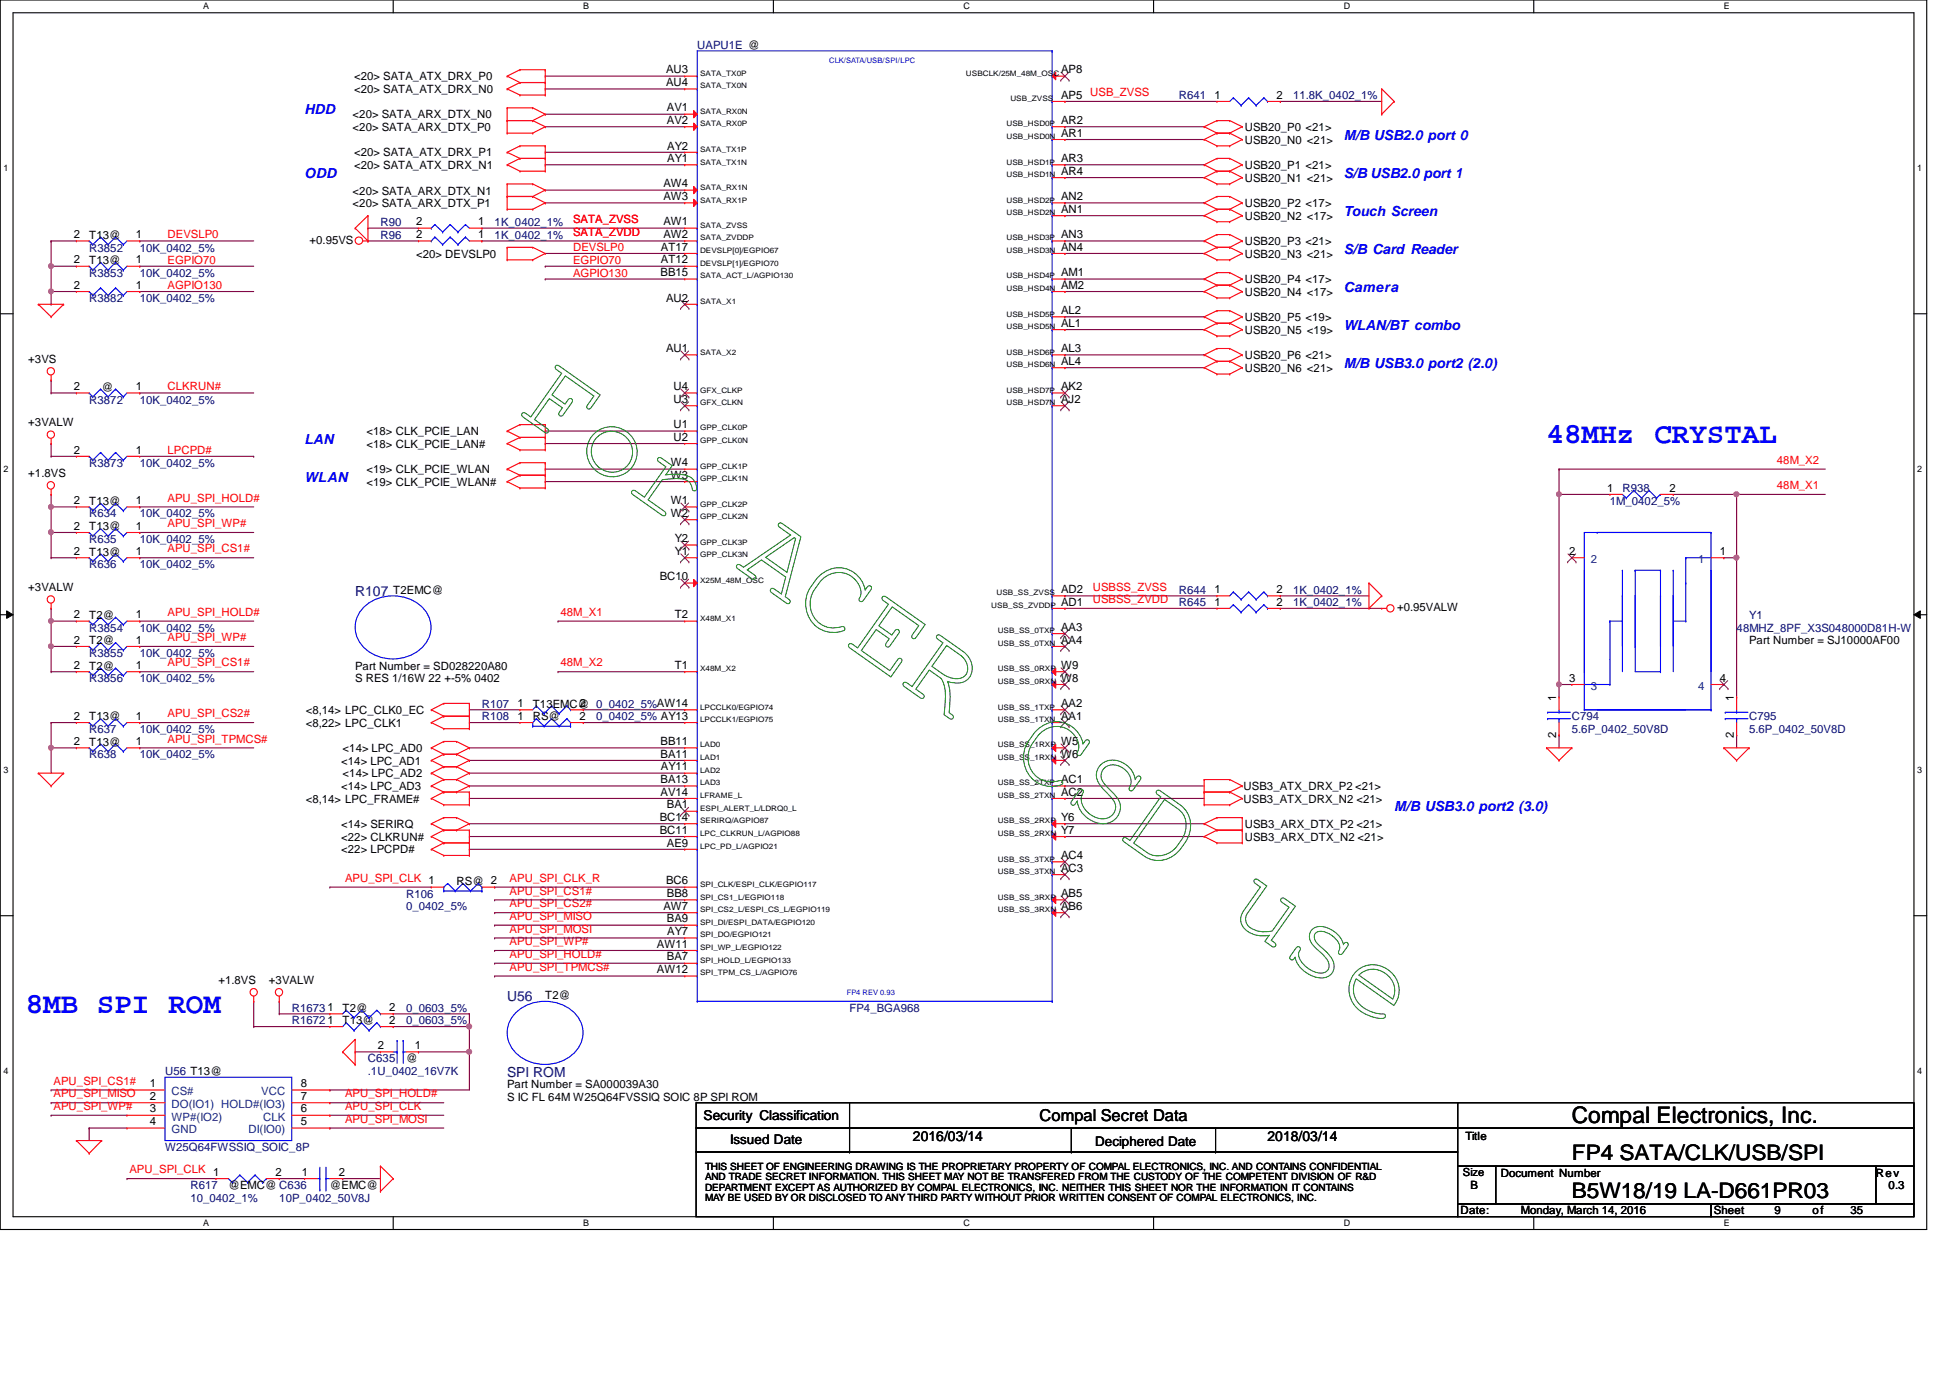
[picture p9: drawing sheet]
<svg xmlns="http://www.w3.org/2000/svg" width="297mm" height="210mm" viewBox="0 0 297 210" stroke-linecap="round" stroke-linejoin="round" font-family="sans-serif">
<defs><g id="words">
<g font-size="4.4" fill="#00f">
<text x="235.6" y="67.4">48MHz CRYSTAL</text>
<text x="3.9" y="154.3">8MB SPI ROM</text>
</g>
<text font-size="3.5" x="239.4" y="171.1">Compal Electronics, Inc.</text>
<g font-size="3.3">
<text x="239.4" y="176.7">FP4 SATA/CLK/USB/SPI</text>
<text x="239.4" y="182.5">B5W18/19 LA-D661PR03</text>
</g>
<text font-size="2.5" x="158.4" y="170.8">Compal Secret Data</text>
<g font-size="2.1" fill="#00f">
<text x="46.4" y="17.4">HDD</text>
<text x="204.7" y="21.3">M/B USB2.0 port 0</text>
<text x="46.4" y="27.1">ODD</text>
<text x="204.7" y="27.1">S/B USB2.0 port 1</text>
<text x="204.7" y="32.9">Touch Screen</text>
<text x="204.7" y="38.7">S/B Card Reader</text>
<text x="204.7" y="44.4">Camera</text>
<text x="204.7" y="50.2">WLAN/BT combo</text>
<text x="204.7" y="56">M/B USB3.0 port2 (2.0)</text>
<text x="46.4" y="67.6">LAN</text>
<text x="46.4" y="73.4">WLAN</text>
<text x="212.4" y="123.6">M/B USB3.0 port2 (3.0)</text>
</g>
<g font-size="2.1" fill="#000080">
<text x="54.1" y="90.8">R107</text>
<text x="77.3" y="152.5">U56</text>
<text x="77.3" y="164.1">SPI ROM</text>
</g>
<g font-size="2.1">
<text x="107.2" y="170.6">Security Classification</text>
<text x="139.1" y="173.8">2016/03/14</text>
<text x="193.1" y="173.8">2018/03/14</text>
</g>
<g font-size="2">
<text x="111.2" y="174.3">Issued Date</text>
<text x="166.8" y="174.5">Deciphered Date</text>
</g>
<g font-size="1.7">
<text x="101.5" y="11.2">AU3</text>
<text x="161.6" y="11.2">AP8</text>
<text x="53.9" y="12.2">&lt;20&gt; SATA_ATX_DRX_P0</text>
<text x="53.9" y="14.2">&lt;20&gt; SATA_ATX_DRX_N0</text>
<text x="101.5" y="13.1">AU4</text>
<text x="101.6" y="17">AV1</text>
<text x="161.6" y="15">AP5 USB_ZVSS</text>
<text x="185" y="15">1</text>
<text x="194.4" y="15">2</text>
<text x="53.7" y="18">&lt;20&gt; SATA_ARX_DTX_N0</text>
<text x="53.7" y="20">&lt;20&gt; SATA_ARX_DTX_P0</text>
<text x="53.9" y="23.8">&lt;20&gt; SATA_ATX_DRX_P1</text>
<text x="101.6" y="18.9">AV2</text>
<text x="101.6" y="22.8">AY2</text>
<text x="161.6" y="20.8">AR1</text>
<text x="161.6" y="18.9">AR2</text>
<text x="189.6" y="20">USB20_P0 &lt;21&gt;</text>
<text x="189.6" y="21.9">USB20_N0 &lt;21&gt;</text>
<text x="53.7" y="29.6">&lt;20&gt; SATA_ARX_DTX_N1</text>
<text x="53.9" y="25.7">&lt;20&gt; SATA_ATX_DRX_N1</text>
<text x="101" y="28.5">AW4</text>
<text x="101.6" y="24.7">AY1</text>
<text x="161.6" y="26.6">AR4</text>
<text x="161.6" y="24.7">AR3</text>
<text x="189.6" y="27.7">USB20_N1 &lt;21&gt;</text>
<text x="189.6" y="25.7">USB20_P1 &lt;21&gt;</text>
<text x="53.7" y="31.5">&lt;20&gt; SATA_ARX_DTX_P1</text>
<text x="63.4" y="34.3">2</text>
<text x="72.9" y="34.3">1</text>
<text x="101" y="34.3">AW1</text>
<text x="101" y="30.5">AW3</text>
<text x="161.6" y="32.4">AN1</text>
<text x="161.6" y="30.5">AN2</text>
<text x="189.6" y="31.5">USB20_P2 &lt;17&gt;</text>
<text x="189.6" y="33.5">USB20_N2 &lt;17&gt;</text>
<text x="11.3" y="36.3">2</text>
<text x="11.3" y="40.1">2</text>
<text x="13.6" y="36.4">T13@</text>
<text x="13.6" y="40.2">T13@</text>
<text x="20.7" y="36.3">1</text>
<text x="20.7" y="40.1">1</text>
<text x="47.2" y="37.1">+0.95VS</text>
<text x="63.4" y="39.3">&lt;20&gt; DEVSLP0</text>
<text x="63.4" y="36.3">2</text>
<text x="72.9" y="36.3">1</text>
<text x="100.7" y="40.1">AT12</text>
<text x="100.7" y="38.2">AT17</text>
<text x="101" y="36.3">AW2</text>
<text x="161.6" y="38.2">AN4</text>
<text x="161.6" y="36.3">AN3</text>
<text x="189.6" y="39.3">USB20_N3 &lt;21&gt;</text>
<text x="189.6" y="37.3">USB20_P3 &lt;21&gt;</text>
<text x="11.3" y="44">2</text>
<text x="20.7" y="44">1</text>
<text x="100.6" y="42.1">BB15</text>
<text x="101.5" y="45.9">AU2</text>
<text x="161.6" y="47.8">AL2</text>
<text x="161.6" y="44">AM2</text>
<text x="161.6" y="42.1">AM1</text>
<text x="189.6" y="45">USB20_N4 &lt;17&gt;</text>
<text x="189.6" y="43.1">USB20_P4 &lt;17&gt;</text>
<text x="101.5" y="53.6">AU1</text>
<text x="161.6" y="53.6">AL3</text>
<text x="161.6" y="49.8">AL1</text>
<text x="189.6" y="48.9">USB20_P5 &lt;19&gt;</text>
<text x="189.6" y="50.8">USB20_N5 &lt;19&gt;</text>
<text x="4.3" y="55.3">+3VS</text>
<text x="11.3" y="59.4">2</text>
<text x="15.5" y="59.5">@</text>
<text x="20.7" y="59.4">1</text>
<text x="102.6" y="59.4">U4</text>
<text x="161.6" y="59.4">AK2</text>
<text x="161.6" y="55.6">AL4</text>
<text x="189.6" y="56.6">USB20_N6 &lt;21&gt;</text>
<text x="189.6" y="54.7">USB20_P6 &lt;21&gt;</text>
<text x="4.3" y="64.9">+3VALW</text>
<text x="102.6" y="65.2">U1</text>
<text x="102.6" y="61.4">U3</text>
<text x="161.6" y="61.4">AJ2</text>
<text x="11.3" y="69.1">2</text>
<text x="20.7" y="69.1">1</text>
<text x="55.8" y="66.3">&lt;18&gt; CLK_PCIE_LAN</text>
<text x="55.8" y="68.2">&lt;18&gt; CLK_PCIE_LAN#</text>
<text x="102.2" y="71">W4</text>
<text x="102.6" y="67.1">U2</text>
<text x="4.3" y="72.6">+1.8VS</text>
<text x="11.3" y="76.8">2</text>
<text x="13.6" y="76.9">T13@</text>
<text x="20.7" y="76.8">1</text>
<text x="55.8" y="72.1">&lt;19&gt; CLK_PCIE_WLAN</text>
<text x="55.8" y="74">&lt;19&gt; CLK_PCIE_WLAN#</text>
<text x="102.2" y="76.8">W1</text>
<text x="102.2" y="72.9">W3</text>
<text x="244.8" y="74.9">1</text>
<text x="254.3" y="74.9">2</text>
<text x="11.3" y="80.7">2</text>
<text x="13.6" y="80.8">T13@</text>
<text x="20.7" y="80.7">1</text>
<text x="102.2" y="78.7">W2</text>
<text x="102.8" y="82.6">Y2</text>
<text x="11.3" y="84.5">2</text>
<text x="13.6" y="84.6">T13@</text>
<text x="20.7" y="84.5">1</text>
<text x="100.5" y="88.4">BC10</text>
<text x="102.8" y="84.5">Y1</text>
<text x="239" y="84.5">2</text>
<text x="262" y="84.5">1</text>
<text x="4.3" y="90">+3VALW</text>
<text x="11.3" y="94.2">2</text>
<text x="13.6" y="94.3">T2@</text>
<text x="20.7" y="94.2">1</text>
<text x="59.9" y="90.4">T2EMC@</text>
<text x="102.8" y="94.2">T2</text>
<text x="161.6" y="92.2">AD1</text>
<text x="161.6" y="90.3">AD2</text>
<text x="185" y="92.2">1</text>
<text x="185" y="90.3">1</text>
<text x="194.4" y="92.2">2</text>
<text x="194.4" y="90.3">2</text>
<text x="212.8" y="93.1">+0.95VALW</text>
<text x="11.3" y="98">2</text>
<text x="11.3" y="101.9">2</text>
<text x="13.6" y="98.1">T2@</text>
<text x="20.7" y="98">1</text>
<text x="20.7" y="101.9">1</text>
<text x="102.8" y="101.9">T1</text>
<text x="161.6" y="101.9">W9</text>
<text x="161.6" y="98">AA4</text>
<text x="161.6" y="96.1">AA3</text>
<text x="266.4" y="98.1">Part Number = SJ10000AF00</text>
<text x="13.6" y="102">T2@</text>
<text x="54.1" y="102">Part Number = SD028220A80</text>
<text x="54.1" y="103.9">S RES 1/16W 22 +-5% 0402</text>
<text x="78.8" y="107.7">1</text>
<text x="81.1" y="107.8">T13EMC@ 0_0402_5%AW14</text>
<text x="88.3" y="107.7">2</text>
<text x="161.6" y="107.7">AA2</text>
<text x="161.6" y="103.8">W8</text>
<text x="237.1" y="106.8" transform="rotate(-90 237.1 106.8)">1</text>
<text x="239" y="103.8">3</text>
<text x="262" y="103.8">4</text>
<text x="264.1" y="106.8" transform="rotate(-90 264.1 106.8)">1</text>
<text x="11.3" y="109.6">2</text>
<text x="11.3" y="113.5">2</text>
<text x="13.6" y="109.7">T13@</text>
<text x="13.6" y="113.6">T13@</text>
<text x="20.7" y="109.6">1</text>
<text x="20.7" y="113.5">1</text>
<text x="46.6" y="108.8">&lt;8,14&gt; LPC_CLK0_EC</text>
<text x="46.6" y="110.7">&lt;8,22&gt; LPC_CLK1</text>
<text x="78.8" y="109.6">1</text>
<text x="81.1" y="109.7">RS@</text>
<text x="88.3" y="109.6">2</text>
<text x="100.6" y="113.5">BB11</text>
<text x="161.6" y="113.5">W5</text>
<text x="161.6" y="109.6">AA1</text>
<text x="237.1" y="112.4" transform="rotate(-90 237.1 112.4)">2</text>
<text x="264.1" y="112.4" transform="rotate(-90 264.1 112.4)">2</text>
<text x="52" y="116.5">&lt;14&gt; LPC_AD1</text>
<text x="52.2" y="114.6">&lt;14&gt; LPC_AD0</text>
<text x="52.2" y="118.4">&lt;14&gt; LPC_AD2</text>
<text x="100.6" y="119.3">BA13</text>
<text x="100.6" y="115.4">BA11</text>
<text x="100.7" y="117.3">AY11</text>
<text x="161.6" y="119.3">AC1</text>
<text x="161.6" y="115.4">W6</text>
<text x="46.6" y="122.3">&lt;8,14&gt; LPC_FRAME#</text>
<text x="52" y="120.4">&lt;14&gt; LPC_AD3</text>
<text x="100.5" y="125.1">BC14</text>
<text x="100.6" y="121.2">AV14</text>
<text x="101.6" y="123.1">BA1</text>
<text x="161.6" y="125.1">Y6</text>
<text x="161.6" y="121.2">AC2</text>
<text x="189.4" y="122.3">USB3_ATX_DRX_N2 &lt;21&gt;</text>
<text x="189.4" y="120.4">USB3_ATX_DRX_P2 &lt;21&gt;</text>
<text x="52" y="126.2">&lt;14&gt; SERIRQ</text>
<text x="52" y="128.1">&lt;22&gt; CLKRUN#</text>
<text x="52" y="130">&lt;22&gt; LPCPD#</text>
<text x="100.5" y="127">BC11</text>
<text x="101.6" y="128.9">AE9</text>
<text x="161.6" y="130.9">AC4</text>
<text x="161.6" y="127">Y7</text>
<text x="189.6" y="126.2">USB3_ARX_DTX_P2 &lt;21&gt;</text>
<text x="189.6" y="128.1">USB3_ARX_DTX_N2 &lt;21&gt;</text>
<text x="69.6" y="134.8">RS@ 2</text>
<text x="101.5" y="134.7">BC6</text>
<text x="101.6" y="136.7">BB8</text>
<text x="161.6" y="136.7">AB5</text>
<text x="161.6" y="132.8">AC3</text>
<text x="101" y="138.6">AW7</text>
<text x="101.6" y="140.5">BA9</text>
<text x="101.6" y="142.5">AY7</text>
<text x="161.6" y="138.6">AB6</text>
<text x="33.3" y="149.9">+1.8VS</text>
<text x="41" y="149.9">+3VALW</text>
<text x="100.1" y="148.3">AW12</text>
<text x="100.1" y="144.4">AW11</text>
<text x="101.6" y="146.3">BA7</text>
<text x="52.2" y="154.1">T2@</text>
<text x="59.3" y="156">2</text>
<text x="59.3" y="154">2</text>
<text x="83.1" y="152.2">T2@</text>
<text x="52.2" y="156">T13@</text>
<text x="57.6" y="159.8">2</text>
<text x="61.8" y="161.8">@</text>
<text x="63.2" y="159.8">1</text>
<text x="22.8" y="165.6">1</text>
<text x="22.8" y="167.6">2</text>
<text x="45.8" y="165.6">8</text>
<text x="45.8" y="167.6">7</text>
<text x="77.3" y="165.7">Part Number = SA000039A30</text>
<text x="77.3" y="167.6">S IC FL 64M W25Q64FVSSIQ SOIC 8P SPI ROM</text>
<text x="22.8" y="169.5">3</text>
<text x="22.8" y="171.4">4</text>
<text x="45.8" y="169.5">6</text>
<text x="45.8" y="171.4">5</text>
<text x="223.2" y="173.6">Title</text>
<text x="41.9" y="179.1">2</text>
<text x="46" y="179.1">1</text>
<text x="51.6" y="179.1">2</text>
<text x="222.8" y="179.2">Size</text>
<text x="228.6" y="179.2">Document Number</text>
<text x="285.7" y="179.2">Rev</text>
<text x="34.8" y="181.1">@EMC@ C636</text>
<text x="50.2" y="181.1">@EMC@</text>
<text x="222.5" y="185">Date:</text>
<text x="224" y="181.1">B</text>
<text x="231.7" y="185">Monday, March 14, 2016</text>
<text x="261.1" y="185">Sheet</text>
<text x="270.3" y="185">9</text>
<text x="276.1" y="185">of</text>
<text x="281.9" y="185">35</text>
<text x="287.7" y="181.1">0.3</text>
</g>
<g font-size="1.7" fill="#000080">
<text x="106.2" y="7.4">UAPU1E @</text>
<text x="179.6" y="15.2">R641</text>
<text x="197" y="15.2">11.8K_0402_1%</text>
<text x="58" y="34.5">R90</text>
<text x="75.3" y="34.5">1K_0402_1%</text>
<text x="13.6" y="38.3">R3852</text>
<text x="21.3" y="38.3">10K_0402_5%</text>
<text x="58" y="36.4">R96</text>
<text x="75.3" y="36.4">1K_0402_1%</text>
<text x="13.6" y="46">R3882</text>
<text x="13.6" y="42.2">R3853</text>
<text x="21.3" y="46">10K_0402_5%</text>
<text x="21.3" y="42.2">10K_0402_5%</text>
<text x="13.6" y="61.5">R3872</text>
<text x="21.3" y="61.5">10K_0402_5%</text>
<text x="13.6" y="71.1">R3873</text>
<text x="21.3" y="71.1">10K_0402_5%</text>
<text x="245.2" y="76.9">1M_0402_5%</text>
<text x="247.1" y="75">R938</text>
<text x="13.6" y="78.8">R634</text>
<text x="13.6" y="82.7">R635</text>
<text x="21.3" y="78.8">10K_0402_5%</text>
<text x="21.3" y="82.7">10K_0402_5%</text>
<text x="13.6" y="86.6">R636</text>
<text x="21.3" y="86.6">10K_0402_5%</text>
<text x="179.6" y="92.4">R645</text>
<text x="179.6" y="90.4">R644</text>
<text x="197" y="92.4">1K_0402_1%</text>
<text x="197" y="90.4">1K_0402_1%</text>
<text x="266.4" y="94.3">Y1</text>
<text x="13.6" y="96.2">R3854</text>
<text x="13.6" y="100.1">R3855</text>
<text x="21.3" y="96.2">10K_0402_5%</text>
<text x="21.3" y="100.1">10K_0402_5%</text>
<text x="264.5" y="96.2">48MHZ_8PF_X3S048000D81H-W</text>
<text x="13.6" y="103.9">R3856</text>
<text x="21.3" y="103.9">10K_0402_5%</text>
<text x="73.4" y="107.8">R107</text>
<text x="13.6" y="111.7">R637</text>
<text x="21.3" y="111.7">10K_0402_5%</text>
<text x="73.4" y="109.7">R108</text>
<text x="90.8" y="109.7">0_0402_5% AY13</text>
<text x="239.4" y="109.7">C794</text>
<text x="239.4" y="111.7">5.6P_0402_50V8D</text>
<text x="266.4" y="109.7">C795</text>
<text x="266.4" y="111.7">5.6P_0402_50V8D</text>
<text x="13.6" y="115.5">R638</text>
<text x="21.3" y="115.5">10K_0402_5%</text>
<text x="61.8" y="136.7">R106</text>
<text x="61.8" y="138.7">0_0402_5%</text>
<text x="44.4" y="154.1">R16731</text>
<text x="61.8" y="154.1">0_0603_5%</text>
<text x="129.4" y="154.1">FP4_BGA968</text>
<text x="44.4" y="156">R16721</text>
<text x="56" y="161.8">C635</text>
<text x="61.8" y="156">0_0603_5%</text>
<text x="25.1" y="163.8">U56 T13@</text>
<text x="56" y="163.8">.1U_0402_16V7K</text>
<text x="25.1" y="175.3">W25Q64FWSSIQ_SOIC_8P</text>
<text x="29" y="181.1">R617</text>
<text x="29" y="183.1">10_0402_1%</text>
<text x="42.5" y="183.1">10P_0402_50V8J</text>
</g>
<g font-size="1.7" fill="#f00">
<text x="87.3" y="34">SATA_ZVSS</text>
<text x="87.3" y="35.9">SATA_ZVDD</text>
<text x="25.5" y="36.3">DEVSLP0</text>
<text x="25.5" y="40.2">EGPIO70</text>
<text x="87.3" y="38.2">DEVSLP0</text>
<text x="87.3" y="40.2">EGPIO70</text>
<text x="25.5" y="44">AGPIO130</text>
<text x="87.3" y="42.1">AGPIO130</text>
<text x="25.5" y="59.5">CLKRUN#</text>
<text x="25.5" y="69.1">LPCPD#</text>
<text x="270.7" y="70.7">48M_X2</text>
<text x="25.5" y="76.4">APU_SPI_HOLD#</text>
<text x="270.7" y="74.5">48M_X1</text>
<text x="25.5" y="80.3">APU_SPI_WP#</text>
<text x="25.5" y="84.2">APU_SPI_CS1#</text>
<text x="166.5" y="90">USBSS_ZVSS</text>
<text x="25.5" y="93.8">APU_SPI_HOLD#</text>
<text x="85.4" y="93.8">48M_X1</text>
<text x="166.5" y="91.9">USBSS_ZVDD</text>
<text x="25.5" y="101.5">APU_SPI_CS1#</text>
<text x="25.5" y="97.7">APU_SPI_WP#</text>
<text x="85.4" y="101.5">48M_X2</text>
<text x="25.5" y="113.1">APU_SPI_TPMCS#</text>
<text x="25.5" y="109.3">APU_SPI_CS2#</text>
<text x="52.6" y="134.3">APU_SPI_CLK 1</text>
<text x="77.6" y="136.3">APU_SPI_CS1#</text>
<text x="77.6" y="134.3">APU_SPI_CLK_R</text>
<text x="77.6" y="138.2">APU_SPI_CS2#</text>
<text x="77.6" y="144">APU_SPI_WP#</text>
<text x="77.6" y="140.1">APU_SPI_MISO</text>
<text x="77.6" y="142.1">APU_SPI_MOSI</text>
<text x="77.6" y="145.9">APU_SPI_HOLD#</text>
<text x="77.6" y="147.9">APU_SPI_TPMCS#</text>
<text x="8.2" y="165.2">APU_SPI_CS1#</text>
<text x="8.2" y="167.2">APU_SPI_MISO</text>
<text x="52.6" y="167.2">APU_SPI_HOLD#</text>
<text x="8.2" y="169.1">APU_SPI_WP#</text>
<text x="52.6" y="169.1">APU_SPI_CLK</text>
<text x="52.6" y="171">APU_SPI_MOSI</text>
<text x="19.7" y="178.7">APU_SPI_CLK 1</text>
</g>
<g font-size="1.7" fill="#004080">
<text x="242.3" y="85.8">2</text>
<text x="258.7" y="85.8">1</text>
<text x="242.3" y="105.1">3</text>
<text x="258.7" y="105.1">4</text>
<text x="26.1" y="166.8">CS#</text>
<text x="39.8" y="166.8">VCC</text>
<text x="26.1" y="168.8">DO(IO1) HOLD#(IO3)</text>
<text x="26.1" y="170.7">WP#(IO2)</text>
<text x="26.1" y="172.6">GND</text>
<text x="37.8" y="172.6">DI(IO0)</text>
<text x="40.1" y="170.7">CLK</text>
</g>
<g font-size="1.5">
<text x="107.4" y="178.2">THIS SHEET OF ENGINEERING DRAWING IS THE PROPRIETARY PROPERTY OF COMPAL ELECTRONICS, INC. AND CONTAINS CONFIDENTIAL</text>
<text x="107.4" y="179.8">AND TRADE SECRET INFORMATION. THIS SHEET MAY NOT BE TRANSFERED FROM THE CUSTODY OF THE COMPETENT DIVISION OF R&amp;D</text>
<text x="107.4" y="181.4">DEPARTMENT EXCEPT AS AUTHORIZED BY COMPAL ELECTRONICS, INC. NEITHER THIS SHEET NOR THE INFORMATION IT CONTAINS</text>
<text x="107.4" y="182.9">MAY BE USED BY OR DISCLOSED TO ANY THIRD PARTY WITHOUT PRIOR WRITTEN CONSENT OF COMPAL ELECTRONICS, INC.</text>
</g>
<g font-size="1.4">
<text x="30.9" y="1.4">A</text>
<text x="88.9" y="1.4">B</text>
<text x="146.8" y="1.4">C</text>
<text x="204.7" y="1.4">D</text>
<text x="262.6" y="1.4">E</text>
<text x=".5" y="26.1">1</text>
<text x="292.1" y="26.1">1</text>
<text x=".5" y="71.9">2</text>
<text x="292.1" y="71.9">2</text>
<text x=".5" y="117.8">3</text>
<text x="292.1" y="117.8">3</text>
<text x=".5" y="163.6">4</text>
<text x="292.1" y="163.6">4</text>
<text x="30.9" y="186.8">A</text>
<text x="88.9" y="186.8">B</text>
<text x="146.8" y="186.8">C</text>
<text x="204.7" y="186.8">D</text>
<text x="262.6" y="186.8">E</text>
</g>
<g font-size="1.1">
<text x="106.6" y="11.6">SATA_TX0P</text>
<text x="147.1" y="11.6">USBCLK/25M_48M_OSC</text>
<text x="106.6" y="17.3">SATA_RX0N</text>
<text x="106.6" y="13.5">SATA_TX0N</text>
<text x="153.9" y="15.4">USB_ZVSS</text>
<text x="106.6" y="23.1">SATA_TX1P</text>
<text x="106.6" y="19.3">SATA_RX0P</text>
<text x="153.3" y="21.2">USB_HSD0N</text>
<text x="153.3" y="19.3">USB_HSD0P</text>
<text x="106.6" y="28.9">SATA_RX1N</text>
<text x="106.6" y="25.1">SATA_TX1N</text>
<text x="153.3" y="27">USB_HSD1N</text>
<text x="153.3" y="25.1">USB_HSD1P</text>
<text x="106.6" y="34.7">SATA_ZVSS</text>
<text x="106.6" y="30.9">SATA_RX1P</text>
<text x="153.3" y="32.8">USB_HSD2N</text>
<text x="153.3" y="30.9">USB_HSD2P</text>
<text x="106.6" y="40.5">DEVSLP[1]/EGPIO70</text>
<text x="106.6" y="38.6">DEVSLP[0]/EGPIO67</text>
<text x="106.6" y="36.6">SATA_ZVDDP</text>
<text x="153.3" y="38.6">USB_HSD3N</text>
<text x="153.3" y="36.6">USB_HSD3P</text>
<text x="106.6" y="46.3">SATA_X1</text>
<text x="106.6" y="42.4">SATA_ACT_L/AGPIO130</text>
<text x="153.3" y="44.4">USB_HSD4N</text>
<text x="153.3" y="42.4">USB_HSD4P</text>
<text x="153.3" y="50.2">USB_HSD5N</text>
<text x="153.3" y="48.2">USB_HSD5P</text>
<text x="106.6" y="59.8">GFX_CLKP</text>
<text x="106.6" y="54">SATA_X2</text>
<text x="153.3" y="59.8">USB_HSD7P</text>
<text x="153.3" y="55.9">USB_HSD6N</text>
<text x="153.3" y="54">USB_HSD6P</text>
<text x="106.6" y="65.6">GPP_CLK0P</text>
<text x="106.6" y="61.7">GFX_CLKN</text>
<text x="153.3" y="61.7">USB_HSD7N</text>
<text x="106.6" y="71.4">GPP_CLK1P</text>
<text x="106.6" y="67.5">GPP_CLK0N</text>
<text x="106.6" y="77.2">GPP_CLK2P</text>
<text x="106.6" y="73.3">GPP_CLK1N</text>
<text x="106.6" y="83">GPP_CLK3P</text>
<text x="106.6" y="79.1">GPP_CLK2N</text>
<text x="106.6" y="88.8">X25M_48M_OSC</text>
<text x="106.6" y="84.9">GPP_CLK3N</text>
<text x="106.6" y="94.5">X48M_X1</text>
<text x="151" y="92.6">USB_SS_ZVDDP</text>
<text x="151.8" y="90.7">USB_SS_ZVSS</text>
<text x="152" y="98.4">USB_SS_0TXN</text>
<text x="152" y="96.5">USB_SS_0TXP</text>
<text x="106.6" y="102.3">X48M_X2</text>
<text x="152" y="104.2">USB_SS_0RXN</text>
<text x="152" y="102.3">USB_SS_0RXP</text>
<text x="106.6" y="113.8">LAD0</text>
<text x="106.6" y="110">LPCCLK1/EGPIO75</text>
<text x="106.6" y="108.1">LPCCLK0/EGPIO74</text>
<text x="152" y="113.8">USB_SS_1RXP</text>
<text x="152" y="110">USB_SS_1TXN</text>
<text x="152" y="108.1">USB_SS_1TXP</text>
<text x="106.6" y="119.6">LAD3</text>
<text x="106.6" y="117.7">LAD2</text>
<text x="106.6" y="115.8">LAD1</text>
<text x="152" y="119.6">USB_SS_2TXP</text>
<text x="152" y="115.8">USB_SS_1RXN</text>
<text x="106.6" y="125.4">SERIRQ/AGPIO87</text>
<text x="106.6" y="123.5">ESPI_ALERT_L/LDRQ0_L</text>
<text x="106.6" y="121.6">LFRAME_L</text>
<text x="152" y="125.4">USB_SS_2RXP</text>
<text x="152" y="121.6">USB_SS_2TXN</text>
<text x="106.6" y="129.3">LPC_PD_L/AGPIO21</text>
<text x="106.6" y="127.4">LPC_CLKRUN_L/AGPIO88</text>
<text x="152" y="131.2">USB_SS_3TXP</text>
<text x="152" y="127.4">USB_SS_2RXN</text>
<text x="106.6" y="137">SPI_CS1_L/EGPIO118</text>
<text x="106.6" y="135.1">SPI_CLK/ESPI_CLK/EGPIO117</text>
<text x="152" y="137">USB_SS_3RXP</text>
<text x="152" y="133.1">USB_SS_3TXN</text>
<text x="106.6" y="142.8">SPI_DO/EGPIO121</text>
<text x="106.6" y="140.9">SPI_DI/ESPI_DATA/EGPIO120</text>
<text x="106.6" y="138.9">SPI_CS2_L/ESPI_CS_L/EGPIO119</text>
<text x="152" y="138.9">USB_SS_3RXN</text>
<text x="106.6" y="148.6">SPI_TPM_CS_L/AGPIO76</text>
<text x="106.6" y="146.7">SPI_HOLD_L/EGPIO133</text>
<text x="106.6" y="144.7">SPI_WP_L/EGPIO122</text>
</g>
<g font-size="1.1" fill="#00f">
<text x="126.3" y="9.6">CLK/SATA/USB/SPI/LPC</text>
<text x="129" y="151.5">FP4 REV 0.93</text>
</g>
</g></defs>
<path d="M0 0h293.5v187.3h-293.5zM2 1.9h289.5v183.4h-289.5z" fill="none" stroke="#000" stroke-width=".17"/>
<g fill="#fff">
<path d="M30.9 .2h.9v1.5h-.9z"/>
<path d="M30.9 185.5h.9v1.6h-.9z"/>
</g>
<path d="M59.9 0v1.9M59.9 185.3v2" fill="none" stroke="#000" stroke-width=".17"/>
<g fill="#fff">
<path d="M88.9 .2h.8v1.5h-.8z"/>
<path d="M88.9 185.5h.8v1.6h-.8z"/>
</g>
<path d="M117.8 0v1.9M117.8 185.3v2" fill="none" stroke="#000" stroke-width=".17"/>
<g fill="#fff">
<path d="M146.8 .2h.9v1.5h-.9z"/>
<path d="M146.8 185.5h.9v1.6h-.9z"/>
</g>
<path d="M175.7 0v1.9M175.7 185.3v2" fill="none" stroke="#000" stroke-width=".17"/>
<g fill="#fff">
<path d="M204.7 .2h1v1.5h-1z"/>
<path d="M204.7 185.5h1v1.6h-1z"/>
</g>
<path d="M233.6 0v1.9M233.6 185.3v2" fill="none" stroke="#000" stroke-width=".17"/>
<g fill="#fff">
<path d="M262.6 .2h.9v1.5h-.9z"/>
<path d="M262.6 185.5h.9v1.6h-.9z"/>
<path d="M.5 24.8h.8v1.6h-.8z"/>
<path d="M292.1 24.8h.7v1.6h-.7z"/>
<path d="M.5 70.7h.8v1.5h-.8z"/>
<path d="M292.1 70.7h.7v1.5h-.7z"/>
</g>
<path d="M0 47.8h2M291.5 47.8h2" fill="none" stroke="#000" stroke-width=".17"/>
<g fill="#fff">
<path d="M.5 116.5h.8v1.6h-.8z"/>
<path d="M292.1 116.5h.7v1.6h-.7z"/>
</g>
<path d="M0 93.6h2M291.5 93.6h2" fill="none" stroke="#000" stroke-width=".17"/>
<path d="M1 93l1 .6-1 .6zM291.5 93.6l1-.6v1.2z" fill="#000"/>
<path d="M1 93l1 .6-1 .6zM291.5 93.6l1-.6v1.2z" fill="none" stroke="#000" stroke-width=".15"/>
<g fill="#fff">
<path d="M.5 162.4h.8v1.5h-.8z"/>
<path d="M292.1 162.4h.7v1.5h-.7z"/>
</g>
<path d="M0 139.5h2M291.5 139.5h2" fill="none" stroke="#000" stroke-width=".17"/>
<g fill="none" stroke="#800040" stroke-width=".17">
<path d="M85 94.6h.1M85 94.6h19.3M162.2 90.8h.1M162.2 92.7h.1M162.2 90.8h23.2M162.2 92.7h23.2M195 90.8h.1M195 92.7h.1M195 90.8h13.5M195 92.7h15.5M85 102.3h.1M85 102.3h19.3"/>
<path d="M71.5 129.4h.1M71.5 129.4h32.8M75.3 139h.1M75.3 137.1h.1M75.3 139h29M75.3 137.1h29M71.5 156.4h.1M71.5 156.4v9.6M75.3 146.7h.1M75.3 144.8h.1M75.3 146.7h29M75.3 144.8h29"/>
<path d="M63.8 160.2h.1M63.8 160.2h7.7M71.5 160.2h.1"/>
</g>
<circle cx="71.5" cy="160.2" r=".37" fill="#f0f"/>
<circle cx="71.5" cy="160.2" r=".37" fill="none" stroke="#f0f" stroke-width=".17"/>
<g fill="none" stroke="#800040" stroke-width=".17">
<path d="M7.8 75.3h.1M7.8 77.2h.1M7.8 75.3v1.9M7.8 77.2h3.8M7.8 81.1h.1M7.8 81.1v3.9M7.8 81.1h3.8M50.2 135.1h.1M50.2 135.1h15.5M75.3 135.1h.1M75.3 135.1h29M7.8 166h.1"/>
<path d="M7.8 168h.1M7.8 169.9h.1M7.8 166h11.5M7.8 169.9h11.5M7.8 168h11.5M13.6 171.8h.1M13.6 171.8h5.7M13.6 171.8v1.9M19.3 179.5h.1M19.3 179.5h13.6M42.5 179.5h.1M42.5 179.5h3.9"/>
<path d="M50.2 166h.1M50.2 169.9h.1M50.2 171.8h.1M50.2 168h.1M50.2 166h21.3M50.2 169.9h17.4M50.2 171.8h17.4M50.2 168h17.4M52.2 179.5h.1M52.2 179.5h5.8M54.1 160.2h.1M54.1 160.2h3.9"/>
</g>
<circle cx="7.7" cy="81.1" r=".38" fill="#f0f"/>
<circle cx="7.7" cy="81.1" r=".38" fill="none" stroke="#f0f" stroke-width=".17"/>
<path d="M7.8 77.2h.1M7.8 77.2v3.9M7.8 85h.1M7.8 85h3.8" fill="none" stroke="#800040" stroke-width=".17"/>
<circle cx="7.7" cy="77.2" r=".38" fill="#f0f"/>
<circle cx="7.7" cy="77.2" r=".38" fill="none" stroke="#f0f" stroke-width=".17"/>
<g fill="none" stroke="#800040" stroke-width=".17">
<path d="M83.1 11.6h.1M83.1 13.5h.1M83.1 17.4h.1M83.1 19.3h.1M83.1 11.6h21.2M83.1 13.5h21.2M83.1 17.4h21.2M83.1 19.3h21.2M162.2 15.5h.1M162.2 15.5h23.2M195 15.5h.1M195 15.5h15.5"/>
<path d="M56 34.8h.1M56 36.7h.1M56 34.8h7.8M56 36.7h7.8M73.4 34.8h.1M73.4 36.7h.1M73.4 34.8h30.9M73.4 36.7h30.9M83.1 23.2h.1M83.1 25.1h.1M83.1 29h.1M83.1 30.9h.1"/>
<path d="M83.1 23.2h21.2M83.1 25.1h21.2M83.1 29h21.2M83.1 30.9h21.2M237.5 75.3h.1M237.5 75.3v29M264.5 75.3h.1M264.5 75.3v9.7h-1.9M262.6 85h.1M71.5 113.9h.1M71.5 115.8h.1M71.5 117.8h.1"/>
<path d="M71.5 119.7h.1M71.5 108.1h.1M71.5 110.1h.1M71.5 113.9h32.8M71.5 115.8h32.8M71.5 117.8h32.8M71.5 119.7h32.8M71.5 108.1h7.7M71.5 110.1h7.7M88.9 108.1h.1M88.9 110.1h.1M88.9 108.1h15.4"/>
<path d="M88.9 110.1h15.4M237.5 104.3h.1M237.5 104.3h1.9M71.5 127.4h.1M71.5 121.6h.1M71.5 125.5h.1M71.5 127.4h32.8M71.5 121.6h32.8M71.5 125.5h32.8"/>
</g>
<circle cx="237.5" cy="104.2" r=".37" fill="#f0f"/>
<circle cx="237.5" cy="104.2" r=".37" fill="none" stroke="#f0f" stroke-width=".17"/>
<circle cx="237.5" cy="75.3" r=".37" fill="#f0f"/>
<circle cx="237.5" cy="75.3" r=".37" fill="none" stroke="#f0f" stroke-width=".17"/>
<path d="M237.5 71.5h.1M237.5 75.3h.1M237.5 75.3h7.7M237.5 71.5h40.5M237.5 71.5v3.8M254.9 75.3h.1M254.9 75.3h23.1M264.5 75.3h.1M237.5 112h.1M237.5 112v1.9M264.5 112h.1M264.5 112v1.9" fill="none" stroke="#800040" stroke-width=".17"/>
<circle cx="264.5" cy="75.3" r=".37" fill="#f0f"/>
<circle cx="264.5" cy="75.3" r=".37" fill="none" stroke="#f0f" stroke-width=".17"/>
<path d="M264.5 85h.1M264.5 85v21.2" fill="none" stroke="#800040" stroke-width=".17"/>
<circle cx="264.5" cy="84.9" r=".37" fill="#f0f"/>
<circle cx="264.5" cy="84.9" r=".37" fill="none" stroke="#f0f" stroke-width=".17"/>
<g fill="none" stroke="#800040" stroke-width=".17">
<path d="M83.1 38.6h21.2M104.3 38.6h.1M21.3 77.2h.1M21.3 77.2h17.3M83.1 65.7h.1M83.1 67.6h.1M83.1 71.5h.1M83.1 73.4h.1M83.1 65.7h21.2M83.1 67.6h21.2M83.1 71.5h21.2M83.1 73.4h21.2"/>
<path d="M21.3 85h.1M21.3 81.1h.1M21.3 85h17.3M21.3 81.1h17.3M7.8 110.1h.1M7.8 113.9h.1M7.8 113.9h3.8M7.8 110.1h3.8M7.8 110.1v3.8M21.3 113.9h.1M21.3 110.1h.1M21.3 113.9h17.3"/>
<path d="M21.3 110.1h17.3M237.5 104.3h.1M237.5 104.3v1.9M75.3 148.7h.1M75.3 148.7h29"/>
</g>
<circle cx="7.8" cy="113.9" r=".37" fill="#f0f"/>
<circle cx="7.8" cy="113.9" r=".37" fill="none" stroke="#f0f" stroke-width=".17"/>
<path d="M7.8 113.9h.1M7.8 113.9v3.9M38.6 156.4h.1M38.6 152.5h.1M38.6 156.4h11.6M38.6 152.5v3.9M59.9 156.4h.1M59.9 156.4h11.6" fill="none" stroke="#800040" stroke-width=".17"/>
<circle cx="71.5" cy="156.4" r=".37" fill="#f0f"/>
<circle cx="71.5" cy="156.4" r=".37" fill="none" stroke="#f0f" stroke-width=".17"/>
<g fill="none" stroke="#800040" stroke-width=".17">
<path d="M162.2 19.3h.1M162.2 19.3h21.2M7.8 36.7h.1M7.8 36.7h3.8M7.8 36.7v3.9M21.3 36.7h.1M21.3 36.7h17.3M162.2 21.3h.1M162.2 21.3h21.2M21.3 40.6h.1M21.3 40.6h17.3M83.1 42.5h.1"/>
<path d="M83.1 40.6h.1M83.1 42.5h21.2M83.1 40.6h21.2M162.2 56h.1M162.2 54.1h.1M162.2 56h21.2M162.2 54.1h21.2M162.2 119.7h.1M162.2 119.7h21.2M162.2 125.5h.1M162.2 127.4h.1M162.2 121.6h.1"/>
<path d="M162.2 125.5h21.2M162.2 127.4h21.2M162.2 121.6h21.2M42.5 152.5h.1M42.5 154.4h.1M42.5 154.4h7.7M42.5 152.5v1.9M59.9 154.4h.1M59.9 154.4h11.6M71.5 154.4h.1M71.5 154.4v2M75.3 140.9h.1"/>
<path d="M75.3 142.9h.1M75.3 140.9h29M75.3 142.9h29"/>
</g>
<circle cx="7.8" cy="40.5" r=".37" fill="#f0f"/>
<circle cx="7.8" cy="40.5" r=".37" fill="none" stroke="#f0f" stroke-width=".17"/>
<g fill="none" stroke="#800040" stroke-width=".17">
<path d="M7.8 40.6h.1M7.8 40.6h3.8M7.8 40.6v3.8M7.8 98.5h.1M7.8 94.6h.1M7.8 92.7h.1M7.8 92.7v9.6M7.8 94.6h3.8M7.8 98.5h3.8M21.3 94.6h.1M21.3 98.5h.1M21.3 94.6h17.3"/>
<path d="M21.3 98.5h17.3M7.8 102.3h.1M7.8 102.3h3.8M21.3 102.3h.1M21.3 102.3h17.3"/>
</g>
<circle cx="7.8" cy="98.4" r=".37" fill="#f0f"/>
<circle cx="7.8" cy="98.4" r=".37" fill="none" stroke="#f0f" stroke-width=".17"/>
<circle cx="7.8" cy="94.6" r=".37" fill="#f0f"/>
<circle cx="7.8" cy="94.6" r=".37" fill="none" stroke="#f0f" stroke-width=".17"/>
<path d="M7.8 57.9h.1M7.8 59.9h.1M7.8 44.4h.1M7.8 57.9v2M7.8 59.9h3.8M7.8 44.4h3.8M21.3 59.9h.1M21.3 44.4h.1M21.3 59.9h17.3M21.3 44.4h17.3" fill="none" stroke="#800040" stroke-width=".17"/>
<circle cx="7.8" cy="44.4" r=".37" fill="#f0f"/>
<circle cx="7.8" cy="44.4" r=".37" fill="none" stroke="#f0f" stroke-width=".17"/>
<g fill="none" stroke="#800040" stroke-width=".17">
<path d="M162.2 30.9h.1M162.2 32.9h.1M162.2 38.6h.1M162.2 36.7h.1M162.2 27.1h.1M162.2 25.1h.1M162.2 30.9h21.2M162.2 32.9h21.2M162.2 38.6h21.2M162.2 36.7h21.2M162.2 27.1h21.2M162.2 25.1h21.2"/>
<path d="M7.8 46.4h.1M7.8 44.4v2M162.2 48.3h.1M162.2 50.2h.1M162.2 44.4h.1M162.2 42.5h.1M162.2 48.3h21.2M162.2 50.2h21.2M162.2 44.4h21.2M162.2 42.5h21.2M7.8 69.5h.1M7.8 67.6h.1"/>
<path d="M7.8 67.6v1.9M7.8 69.5h3.8M21.3 69.5h17.3M38.6 69.5h.1"/>
</g>
<g fill="none" stroke="#f00" stroke-width=".17">
<path d="M77.3 18.4h.1M77.3 16.4h.1M77.3 11.6h.1M77.3 13.5h.1M77.3 16.4h3.8M77.3 18.4h3.8M77.3 16.4v3.9M77.3 11.6l1.9 1M77.3 13.5l1.9 1M79.2 10.6h.1M79.2 12.6h.1M79.2 14.5h.1"/>
<path d="M79.2 10.6l-1.9 1M79.2 10.6h3.9M79.2 12.6h3.9M79.2 12.6l-1.9 .9M79.2 14.5h3.9M81.1 16.4h.1M81.1 18.4h.1M81.1 16.4l2 1M81.1 18.4l2 .9M83.1 17.4h.1M83.1 19.3h.1M83.1 10.6h.1"/>
<path d="M83.1 12.6h.1M83.1 14.5h.1M83.1 17.4l-2 1M83.1 19.3l-2 1M83.1 10.6v3.9M183.4 19.3h.1M183.4 19.3l2 1M185.4 18.4h.1M185.4 15.5h.1M185.4 18.4h1.9M185.4 18.4l-2 .9M185.4 15.5h1.9"/>
<path d="M187.3 18.4h.1M187.3 18.4l1.9 .9M189.2 19.3h.1M189.2 19.3l-1.9 1M193.1 15.5h1.9M195 15.5h.1M210.5 13.5h.1M210.5 17.4h.1M210.5 13.5v3.9M210.5 13.5l1.9 2M212.4 15.5h.1M212.4 15.5l-1.9 1.9"/>
<path d="M11.6 36.7h.1M11.6 36.7h2M19.3 36.7h2M21.3 36.7h.1M54.1 34.8h.1M54.1 34.8l1.9 1.9M55.3 36.7h.7M56 36.7h.1M56 32.9h.1M56 32.9v3.8M56 32.9l-1.9 1.9M63.8 36.7h.1"/>
<path d="M63.8 34.8h.1M63.8 36.7h1.9M63.8 34.8h1.9M71.5 36.7h1.9M71.5 34.8h1.9M73.4 36.7h.1M73.4 34.8h.1M77.3 20.3h.1M77.3 29.9h.1M77.3 28h.1M77.3 31.9h.1M77.3 25.1h.1"/>
<path d="M77.3 23.2h.1M77.3 39.6h.1M77.3 37.7h.1M77.3 28v3.9M77.3 37.7v1.9M77.3 20.3h3.8M77.3 28h3.8M77.3 29.9h3.8M77.3 31.9h3.8M77.3 25.1l1.9 1M77.3 23.2l1.9 .9M77.3 37.7h3.8"/>
<path d="M77.3 39.6h3.8M79.2 24.1h.1M79.2 26.1h.1M79.2 22.2h.1M79.2 24.1l-1.9 1M79.2 24.1h3.9M79.2 26.1h3.9M79.2 22.2l-1.9 1M79.2 22.2h3.9M81.1 20.3h.1M81.1 28h.1M81.1 29.9h.1"/>
<path d="M81.1 31.9h.1M81.1 37.7h.1M81.1 39.6h.1M81.1 28l2 1M81.1 29.9l2 1M81.1 37.7l2 .9M83.1 29h.1M83.1 30.9h.1M83.1 24.1h.1M83.1 26.1h.1M83.1 22.2h.1M83.1 38.6h.1"/>
<path d="M83.1 29l-2 .9M83.1 30.9l-2 1M83.1 22.2v3.9M83.1 38.6l-2 1M183.4 21.3h.1M183.4 30.9h.1M183.4 32.9h.1M183.4 38.6h.1M183.4 36.7h.1M183.4 27.1h.1M183.4 25.1h.1M183.4 21.3l2 .9"/>
<path d="M183.4 30.9l2 1M183.4 32.9l2 .9M183.4 38.6l2 1M183.4 36.7l2 1M183.4 27.1l2 .9M183.4 25.1l2 1M185.4 20.3h.1M185.4 22.2h.1M185.4 29.9h.1M185.4 31.9h.1M185.4 33.8h.1M185.4 37.7h.1"/>
<path d="M185.4 39.6h.1M185.4 35.7h.1M185.4 26.1h.1M185.4 28h.1M185.4 24.1h.1M185.4 20.3h1.9M185.4 28h1.9M185.4 29.9h1.9M185.4 31.9h1.9M185.4 24.1h1.9M185.4 26.1h1.9M185.4 22.2h1.9"/>
<path d="M185.4 37.7h1.9M185.4 39.6h1.9M185.4 20.3l-2 1M185.4 29.9l-2 1M185.4 31.9l-2 1M185.4 33.8h1.9M185.4 37.7l-2 .9M185.4 35.7h1.9M185.4 35.7l-2 1M185.4 26.1l-2 1M185.4 24.1l-2 1M187.3 20.3h.1"/>
<path d="M187.3 22.2h.1M187.3 29.9h.1M187.3 31.9h.1M187.3 33.8h.1M187.3 37.7h.1M187.3 39.6h.1M187.3 35.7h.1M187.3 26.1h.1M187.3 28h.1M187.3 24.1h.1M187.3 20.3l1.9 1M187.3 29.9l1.9 1"/>
<path d="M187.3 31.9l1.9 1M187.3 37.7l1.9 .9M187.3 35.7l1.9 1M187.3 26.1l1.9 1M187.3 24.1l1.9 1M189.2 21.3h.1M189.2 30.9h.1M189.2 32.9h.1M189.2 38.6h.1M189.2 36.7h.1M189.2 27.1h.1M189.2 25.1h.1"/>
<path d="M189.2 21.3l-1.9 .9M189.2 30.9l-1.9 1M189.2 32.9l-1.9 .9M189.2 38.6l-1.9 1M189.2 36.7l-1.9 1M189.2 27.1l-1.9 .9M189.2 25.1l-1.9 1M5.8 46.4h.1M5.8 46.4h3.9M5.8 46.4l2 1.9M7.8 48.3h.1M7.8 57.9h.1"/>
<path d="M7.8 57.1v.8M9.7 46.4h.1M9.7 46.4l-1.9 1.9M11.6 59.9h.1M11.6 44.4h.1M11.6 40.6h.1M11.6 59.9h2M11.6 44.4h2M11.6 40.6h2M19.3 59.9h2M19.3 44.4h2M19.3 40.6h2"/>
<path d="M21.3 59.9h.1M21.3 44.4h.1M21.3 40.6h.1M183.4 56h.1M183.4 54.1h.1M183.4 48.3h.1M183.4 50.2h.1M183.4 44.4h.1M183.4 42.5h.1M183.4 56l2 1M183.4 54.1l2 .9M183.4 48.3l2 .9"/>
<path d="M183.4 50.2l2 1M183.4 44.4l2 1M183.4 42.5l2 .9M185.4 55h.1M185.4 57h.1M185.4 53.1h.1M185.4 47.3h.1M185.4 49.2h.1M185.4 51.2h.1M185.4 43.4h.1M185.4 45.4h.1M185.4 41.5h.1"/>
<path d="M185.4 55h1.9M185.4 55l-2 1M185.4 57h1.9M185.4 53.1h1.9M185.4 53.1l-2 1M185.4 47.3h1.9M185.4 47.3l-2 1M185.4 49.2h1.9M185.4 49.2l-2 1M185.4 51.2h1.9M185.4 43.4h1.9M185.4 43.4l-2 1"/>
<path d="M185.4 45.4h1.9M185.4 41.5h1.9M185.4 41.5l-2 1M187.3 55h.1M187.3 57h.1M187.3 53.1h.1M187.3 47.3h.1M187.3 49.2h.1M187.3 51.2h.1M187.3 43.4h.1M187.3 45.4h.1M187.3 41.5h.1"/>
<path d="M187.3 55l1.9 1M187.3 53.1l1.9 1M187.3 47.3l1.9 1M187.3 49.2l1.9 1M187.3 43.4l1.9 1M187.3 41.5l1.9 1M189.2 56h.1M189.2 54.1h.1M189.2 48.3h.1M189.2 50.2h.1M189.2 44.4h.1M189.2 42.5h.1"/>
<path d="M189.2 56l-1.9 1M189.2 54.1l-1.9 .9M189.2 48.3l-1.9 .9M189.2 50.2l-1.9 1M189.2 44.4l-1.9 1M189.2 42.5l-1.9 .9M7.8 75.3h.1M7.8 67.6h.1M7.8 66.8v.8M7.8 74.5v.8M11.6 77.2h.1M11.6 69.5h.1"/>
<path d="M11.6 77.2h2M11.6 69.5h2M19.3 77.2h2M19.3 69.5h2M21.3 77.2h.1M21.3 69.5h.1M77.3 65.7h.1M77.3 67.6h.1M77.3 71.5h.1M77.3 73.4h.1M77.3 65.7l1.9 .9M77.3 67.6l1.9 .9"/>
<path d="M77.3 71.5l1.9 .9M77.3 73.4l1.9 .9M79.2 64.7h.1M79.2 66.6h.1M79.2 68.5h.1M79.2 70.5h.1M79.2 72.4h.1M79.2 74.3h.1M79.2 64.7l-1.9 1M79.2 64.7h3.9M79.2 66.6h3.9M79.2 66.6l-1.9 1"/>
<path d="M79.2 68.5h3.9M79.2 70.5l-1.9 1M79.2 70.5h3.9M79.2 72.4h3.9M79.2 72.4l-1.9 1M79.2 74.3h3.9M83.1 64.7h.1M83.1 66.6h.1M83.1 68.5h.1M83.1 70.5h.1M83.1 72.4h.1M83.1 74.3h.1"/>
<path d="M83.1 64.7v3.8M83.1 70.5v3.8M245.2 75.3h.1M245.2 75.3h1.9M252.9 75.3h2M254.9 75.3h.1M7.8 92.7h.1M7.8 91.9v.8M11.6 94.6h.1M11.6 98.5h.1M11.6 94.6h2M11.6 98.5h2"/>
<path d="M19.3 94.6h2M19.3 98.5h2M21.3 94.6h.1M21.3 98.5h.1M104.3 94.6h.1M104.3 94.6h1.9M185.4 92.7h.1M185.4 92.7h1.9M193.1 92.7h1.9M195 92.7h.1M208.5 88.8h.1M208.5 92.7h.1"/>
<path d="M208.5 88.8v3.9M208.5 88.8l2 2M210.5 92.7h.1M210.5 90.8h.1M210.5 92.7h.7M210.5 90.8l-2 1.9M239.4 85h.1M239.4 85h1.9M260.6 85h2M262.6 85h.1M5.8 117.8h.1M5.8 117.8h3.9"/>
<path d="M5.8 117.8l2 1.9M7.8 119.7h.1M9.7 117.8h.1M9.7 117.8l-1.9 1.9M11.6 110.1h.1M11.6 113.9h.1M11.6 102.3h.1M11.6 113.9h2M11.6 110.1h2M11.6 102.3h2M19.3 113.9h2M19.3 110.1h2"/>
<path d="M19.3 102.3h2M21.3 110.1h.1M21.3 113.9h.1M21.3 102.3h.1M65.7 113.9h.1M65.7 115.8h.1M65.7 117.8h.1M65.7 119.7h.1M65.7 108.1h.1M65.7 110.1h.1M65.7 113.9l1.9 1M65.7 115.8l1.9 1"/>
<path d="M65.7 117.8l1.9 .9M65.7 119.7l1.9 .9M65.7 108.1l1.9 1M65.7 110.1l1.9 .9M67.6 112.9h.1M67.6 114.9h.1M67.6 116.8h.1M67.6 118.7h.1M67.6 107.1h.1M67.6 109.1h.1M67.6 111h.1M67.6 112.9l-1.9 1"/>
<path d="M67.6 112.9h1.9M67.6 114.9h1.9M67.6 114.9l-1.9 .9M67.6 116.8h1.9M67.6 116.8l-1.9 1M67.6 118.7h1.9M67.6 118.7l-1.9 1M67.6 107.1l-1.9 1M67.6 107.1h3.9M67.6 109.1h3.9M67.6 109.1l-1.9 1M67.6 111h3.9"/>
<path d="M69.5 112.9h.1M69.5 114.9h.1M69.5 116.8h.1M69.5 118.7h.1M69.5 112.9l2 1M69.5 114.9l2 .9M69.5 116.8l2 1M69.5 118.7l2 1M71.5 113.9h.1M71.5 115.8h.1M71.5 117.8h.1M71.5 119.7h.1"/>
<path d="M71.5 107.1h.1M71.5 109.1h.1M71.5 111h.1M71.5 113.9l-2 1M71.5 115.8l-2 1M71.5 117.8l-2 .9M71.5 119.7l-2 .9M71.5 107.1v3.9M79.2 110.1h.1M79.2 110.1h1.9M86.9 110.1h2M88.9 110.1h.1"/>
<path d="M104.3 119.7h.1M104.3 117.8h.1M104.3 115.8h.1M104.3 113.9h.1M104.3 110.1h.1M104.3 108.1h.1M104.3 102.3h.1M104.3 113.9h1.9M104.3 117.8h1.9M104.3 110.1h1.9M104.3 102.3h1.9M104.3 119.7h1.9"/>
<path d="M104.3 115.8h1.9M104.3 108.1h1.9M183.4 118.7h.1M183.4 118.7h3.9M183.4 118.7v3.9M187.3 118.7h.1M187.3 118.7l1.9 1M189.2 119.7h.1M189.2 119.7l-1.9 .9M235.6 113.9h.1M235.6 113.9h3.8M235.6 113.9l1.9 1.9"/>
<path d="M237.5 115.8h.1M237.5 106.2h.1M237.5 112h.1M237.5 106.2v1.9M237.5 110.1v1.9M239.4 113.9h.1M239.4 104.3h.1M239.4 113.9l-1.9 1.9M239.4 104.3h1.9M260.6 104.3h2M262.6 113.9h.1M262.6 104.3h.1"/>
<path d="M262.6 113.9h3.8M262.6 113.9l1.9 1.9M264.5 115.8h.1M264.5 106.2h.1M264.5 112h.1M264.5 106.2v1.9M264.5 110.1v1.9M266.4 113.9h.1M266.4 113.9l-1.9 1.9M65.7 125.5h.1M65.7 121.6h.1M65.7 127.4h.1"/>
<path d="M65.7 129.4h.1M65.7 125.5l1.9 .9M65.7 121.6l1.9 1M65.7 127.4l1.9 1M65.7 129.4l1.9 .9M67.6 120.6h.1M67.6 124.5h.1M67.6 126.4h.1M67.6 122.6h.1M67.6 128.4h.1M67.6 130.3h.1M67.6 120.6h3.9"/>
<path d="M67.6 124.5l-1.9 1M67.6 124.5h1.9M67.6 126.4h3.9M67.6 120.6l-1.9 1M67.6 122.6h3.9M67.6 126.4l-1.9 1M67.6 128.4h3.9M67.6 128.4l-1.9 1M67.6 130.3h3.9M69.5 120.6h.1M69.5 124.5h.1M69.5 126.4h.1"/>
<path d="M69.5 124.5l2 1M71.5 125.5h.1M71.5 120.6h.1M71.5 122.6h.1M71.5 126.4h.1M71.5 128.4h.1M71.5 130.3h.1M71.5 125.5l-2 .9M71.5 120.6v2M71.5 126.4v3.9M104.3 139h.1M104.3 137.1h.1"/>
<path d="M104.3 135.1h.1M104.3 129.4h.1M104.3 127.4h.1M104.3 125.5h.1M104.3 123.6h.1M104.3 121.6h.1M104.3 139h1.9M104.3 137.1h1.9M104.3 135.1h1.9M104.3 129.4h1.9M104.3 127.4h1.9M104.3 125.5h1.9"/>
<path d="M104.3 123.6h1.9M104.3 121.6h1.9M183.4 125.5h.1M183.4 127.4h.1M183.4 120.6h.1M183.4 122.6h.1M183.4 120.6h3.9M183.4 122.6h3.9M183.4 125.5l2 .9M183.4 127.4l2 1M185.4 124.5h.1M185.4 126.4h.1"/>
<path d="M185.4 128.4h.1M185.4 124.5h3.8M185.4 126.4h3.8M185.4 128.4h3.8M185.4 124.5l-2 1M185.4 126.4l-2 1M187.3 120.6h.1M187.3 122.6h.1M187.3 120.6l1.9 1M189.2 124.5h.1M189.2 126.4h.1M189.2 128.4h.1"/>
<path d="M189.2 121.6h.1M189.2 124.5v3.9M189.2 121.6l-1.9 1M38.6 152.5h.1M38.6 151.8v.7M42.5 152.5h.1M42.5 151.8v.7M50.2 156.4h.1M50.2 156.4h2M54.1 158.3h.1M54.1 158.3v3.9M54.1 158.3l-1.9 1.9"/>
<path d="M58 156.4h1.9M59.9 156.4h.1M104.3 148.7h.1M104.3 146.7h.1M104.3 144.8h.1M104.3 142.9h.1M104.3 140.9h.1M104.3 148.7h1.9M104.3 146.7h1.9M104.3 144.8h1.9M104.3 142.9h1.9M104.3 140.9h1.9"/>
<path d="M11.6 173.7h.1M11.6 173.7h3.9M11.6 173.7l2 2M13.6 175.7h.1M15.5 173.7h.1M15.5 173.7l-1.9 2M32.9 179.5h.1M32.9 179.5h1.9M40.6 179.5h1.9M42.5 179.5h.1M46.4 179.5h.1M46.4 179.5h1.9"/>
<path d="M50.2 179.5h2M52.2 160.2h.1M52.2 179.5h.1M52.2 160.2l1.9 2M54.1 162.2h.1M58 177.6h.1M58 160.2h.1M58 177.6v3.9M58 177.6l1.9 1.9M58 160.2h1.9M59.9 179.5h.1M59.9 179.5l-1.9 2"/>
<path d="M61.8 160.2h2M63.8 160.2h.1M58 181.5h.1"/>
<circle cx="54.7" cy="36.7" r=".56"/>
<circle cx="7.7" cy="56.6" r=".56"/>
<circle cx="7.7" cy="73.9" r=".56"/>
<circle cx="7.7" cy="66.2" r=".56"/>
<circle cx="7.7" cy="91.3" r=".56"/>
<circle cx="211.8" cy="92.7" r=".56"/>
<circle cx="38.6" cy="151.1" r=".56"/>
<circle cx="42.5" cy="151.1" r=".56"/>
</g>
<g fill="none" stroke="#000" stroke-width=".17">
<path d="M106 168h116v3.8h-116zM106 171.8h116v3.7h-116zM106 175.5h116v9.8h-116zM129.4 171.8h.1M129.4 175.5h.1M129.4 168v7.5M163.2 175.5h.1M163.2 171.8v3.7M185.2 175.5h.1M185.2 171.8v3.7M222 168h69.5v3.8h-69.5zM222 171.8h69.5v5.8h-69.5z"/>
<path d="M222 177.6h5.8v5.8h-5.8zM227.8 177.6h57.9v5.8h-57.9zM285.7 177.6h5.8v5.8h-5.8zM222 183.4h38.6v1.9h-38.6zM260.6 183.4h30.9v1.9h-30.9z"/>
</g>
<g fill="none" stroke="#00f" stroke-width=".17">
<path d="M106.2 19.3h.1M106.2 17.4h.1M106.2 13.5h.1M106.2 11.6h.1M160.3 11.6h.1M160.3 19.3h.1M160.3 15.5h.1M160.3 7.7h.1M160.3 7.7v144.8M160.3 7.7h-54.1v144.8M187.9 14.9h.1M187.9 14.9l-.6 .6"/>
<path d="M187.9 14.9l1.2 1.1M189.1 16h.1M190.2 14.9h.1M190.2 14.9l-1.1 1.1M190.2 14.9l1.1 1.1M191.3 16h.1M192.5 14.9h.1M192.5 14.9l-1.2 1.1M192.5 14.9l.6 .6M193.1 15.5h.1M13.6 36.7h.1M13.6 36.7l.5 .6"/>
<path d="M14.1 37.3h.1M15.3 36.1h.1M15.3 40h.1M15.3 36.1l1.2 1.2M15.3 36.1l-1.2 1.2M15.3 40l1.2 1.1M15.3 40l-1.2 1.1M16.5 37.3h.1M17.6 36.1h.1M17.6 40h.1M17.6 36.1l1.2 1.2M17.6 36.1l-1.1 1.2"/>
<path d="M17.6 40l1.2 1.1M17.6 40l-1.1 1.1M18.8 37.3h.1M19.3 36.7l-.5 .6M65.7 36.7h.1M65.7 34.8h.1M66.2 36.1h.1M66.2 34.2h.1M66.2 36.1l1.2 1.2M66.2 36.1l-.5 .6M66.2 34.2l1.2 1.1M66.2 34.2l-.5 .6"/>
<path d="M67.4 37.3h.1M67.4 35.3h.1M68.6 36.1h.1M68.6 34.2h.1M68.6 36.1l1.2 1.2M68.6 36.1l-1.2 1.2M68.6 34.2l1.2 1.1M68.6 34.2l-1.2 1.1M69.8 37.3h.1M69.8 35.3h.1M70.9 36.1h.1M70.9 34.2h.1"/>
<path d="M70.9 36.1l.6 .6M70.9 36.1l-1.1 1.2M70.9 34.2l.6 .6M70.9 34.2l-1.1 1.1M106.2 38.6h.1M106.2 36.7h.1M106.2 34.8h.1M106.2 30.9h.1M106.2 29h.1M106.2 25.1h.1M106.2 23.2h.1M160.3 38.6h.1"/>
<path d="M160.3 36.7h.1M160.3 32.9h.1M160.3 30.9h.1M160.3 27.1h.1M160.3 25.1h.1M160.3 21.3h.1M13.6 59.9h.1M13.6 44.4h.1M13.6 40.6h.1M13.6 59.9l.5 .6M13.6 44.4l.5 .6M13.6 40.6l.5 .5"/>
<path d="M14.1 45h.1M14.1 41.1h.1M15.3 59.3h.1M15.3 43.9h.1M15.3 59.3l1.2 1.2M15.3 59.3l-1.2 1.2M15.3 43.9l1.2 1.1M15.3 43.9l-1.2 1.1M16.5 45h.1M16.5 41.1h.1M17.6 59.3h.1M17.6 43.9h.1"/>
<path d="M17.6 59.3l1.2 1.2M17.6 59.3l-1.1 1.2M17.6 43.9l1.2 1.1M17.6 43.9l-1.1 1.1M18.8 45h.1M18.8 41.1h.1M19.3 59.9l-.5 .6M19.3 44.4l-.5 .6M19.3 40.6l-.5 .5M106.2 42.5h.1M106.2 40.6h.1M106.2 59.9h.1"/>
<path d="M106.2 54.1h.1M106.2 46.4h.1M160.3 59.9h.1M160.3 56h.1M160.3 54.1h.1M160.3 50.2h.1M160.3 48.3h.1M160.3 44.4h.1M160.3 42.5h.1M13.6 77.2h.1M13.6 69.5h.1M13.6 77.2l.5 .6"/>
<path d="M13.6 69.5l.5 .6M14.1 77.8h.1M14.1 60.5h.1M14.1 70.1h.1M15.3 76.7h.1M15.3 68.9h.1M15.3 76.7l1.2 1.1M15.3 76.7l-1.2 1.1M15.3 68.9l1.2 1.2M15.3 68.9l-1.2 1.2M16.5 77.8h.1M16.5 60.5h.1"/>
<path d="M16.5 70.1h.1M17.6 76.7h.1M17.6 68.9h.1M17.6 76.7l1.2 1.1M17.6 76.7l-1.1 1.1M17.6 68.9l1.2 1.2M17.6 68.9l-1.1 1.2M18.8 77.8h.1M18.8 60.5h.1M18.8 70.1h.1M19.3 77.2l-.5 .6M19.3 69.5l-.5 .6"/>
<path d="M106.2 79.2h.1M106.2 77.2h.1M106.2 73.4h.1M106.2 71.5h.1M106.2 67.6h.1M106.2 65.7h.1M106.2 61.8h.1M160.3 61.8h.1M247.1 75.3l.6 .6M247.7 75.9h.1M248.9 74.7h.1M248.9 74.7l-1.2 1.2"/>
<path d="M248.9 74.7l1.2 1.2M250.1 75.9h.1M251.2 74.7h.1M251.2 74.7l-1.1 1.2M251.2 74.7l1.1 1.2M252.3 75.9h.1M252.9 75.3h.1M252.9 75.3l-.6 .6M13.6 94.6h.1M13.6 98.5h.1M13.6 94.6l.5 .6M13.6 98.5l.5 .6"/>
<path d="M14.1 95.2h.1M14.1 99.1h.1M15.3 94h.1M15.3 97.9h.1M15.3 94l1.2 1.2M15.3 94l-1.2 1.2M15.3 97.9l1.2 1.2M15.3 97.9l-1.2 1.2M16.5 95.2h.1M16.5 99.1h.1M17.6 94h.1M17.6 97.9h.1"/>
<path d="M17.6 94l1.2 1.2M17.6 94l-1.1 1.2M17.6 97.9l1.2 1.2M17.6 97.9l-1.1 1.2M18.8 95.2h.1M18.8 99.1h.1M19.3 94.6l-.5 .6M19.3 98.5l-.5 .6M106.2 88.8h.1M106.2 94.6h.1M106.2 85h.1M106.2 83h.1"/>
<path d="M160.3 92.7h.1M160.3 98.5h.1M160.3 96.5h.1M160.3 90.8h.1M187.9 92.1h.1M187.9 92.1l-.6 .6M187.9 92.1l1.2 1.2M189.1 93.3h.1M190.2 92.1h.1M190.2 92.1l-1.1 1.2M190.2 92.1l1.1 1.2M191.3 93.3h.1"/>
<path d="M192.5 92.1h.1M192.5 92.1l-1.2 1.2M192.5 92.1l.6 .6M193.1 92.7h.1M241.3 81.1h.1M241.3 81.1h19.3M241.3 81.1v27M243.3 81.1h.1M245.2 94.6h.1M245.2 94.6h1.9M245.2 94.6v9.7M247.1 90.8h.1"/>
<path d="M247.1 86.9h.1M247.1 86.9v15.4M249.1 86.9h.1M249.1 98.5h.1M249.1 86.9h3.8M249.1 86.9v15.4h3.8M252.9 90.8h.1M252.9 86.9h.1M252.9 86.9v15.4M254.9 90.8h.1M254.9 86.9h.1M254.9 86.9v15.4"/>
<path d="M254.9 94.6h1.9M256.8 94.6h.1M256.8 88.8h.1M256.8 85h.1M256.8 85v9.6M256.8 85h3.8M260.6 86.9h.1M260.6 81.1h.1M260.6 81.1v27M13.6 110.1h.1M13.6 113.9h.1M13.6 102.3h.1"/>
<path d="M13.6 110.1l.5 .5M13.6 113.9l.5 .6M13.6 102.3l.5 .6M14.1 110.6h.1M14.1 114.5h.1M14.1 102.9h.1M15.3 109.5h.1M15.3 113.3h.1M15.3 101.8h.1M15.3 109.5l1.2 1.1M15.3 109.5l-1.2 1.1M15.3 113.3l1.2 1.2"/>
<path d="M15.3 113.3l-1.2 1.2M15.3 101.8l1.2 1.1M15.3 101.8l-1.2 1.1M16.5 110.6h.1M16.5 114.5h.1M16.5 102.9h.1M17.6 109.5h.1M17.6 113.3h.1M17.6 101.8h.1M17.6 109.5l1.2 1.1M17.6 109.5l-1.1 1.1M17.6 113.3l1.2 1.2"/>
<path d="M17.6 113.3l-1.1 1.2M17.6 101.8l1.2 1.1M17.6 101.8l-1.1 1.1M18.8 110.6h.1M18.8 114.5h.1M18.8 102.9h.1M19.3 110.1l-.5 .5M19.3 113.9l-.5 .6M19.3 102.3l-.5 .6M81.1 110.6h.1M81.1 110.6h5.8M81.7 109.5h.1"/>
<path d="M81.7 109.5l-.6 .6v.5M81.7 109.5l1.2 1.1M82.9 110.6h.1M84 109.5h.1M84 109.5l-1.1 1.1M84 109.5l1.2 1.1M85.2 110.6h.1M86.4 109.5h.1M86.4 109.5l-1.2 1.1M86.4 109.5l.5 .6M86.9 110.1h.1M86.9 110.6h.1"/>
<path d="M86.9 110.1v.5M106.2 108.1h.1M106.2 110.1h.1M106.2 113.9h.1M106.2 102.3h.1M106.2 119.7h.1M106.2 117.8h.1M106.2 115.8h.1M160.3 119.7h.1M160.3 115.8h.1M160.3 113.9h.1M160.3 110.1h.1"/>
<path d="M160.3 108.1h.1M160.3 104.3h.1M160.3 102.3h.1M235.8 109.5h.1M235.8 108.5h.1M235.8 109.5h3.4M235.8 108.5h3.4M237.5 108.5h.1M237.5 109.5h.1M237.5 108.1v.4M237.5 109.5v.6M241.3 102.3h.1"/>
<path d="M241.3 108.1h.1M241.3 104.3h.1M241.3 108.1h19.3M241.3 104.3h3.9M245.2 104.3h.1M252.9 102.3h.1M260.6 108.1h.1M262.8 109.5h.1M262.8 108.5h.1M262.8 109.5h3.5M262.8 108.5h3.5M264.5 108.5h.1"/>
<path d="M264.5 109.5h.1M264.5 108.1v.4M264.5 109.5v.6M106.2 139h.1M106.2 123.6h.1M106.2 137.1h.1M106.2 135.1h.1M106.2 125.5h.1M106.2 127.4h.1M106.2 129.4h.1M106.2 121.6h.1M160.3 131.3h.1"/>
<path d="M160.3 137.1h.1M160.3 133.2h.1M160.3 139h.1M160.3 121.6h.1M160.3 125.5h.1M160.3 127.4h.1M52.7 155.8h.1M52.7 155.8l-.5 .6M52.7 155.8l1.2 1.2M53.9 157h.1M55.1 155.8h.1M55.1 155.8l-1.2 1.2"/>
<path d="M55.1 155.8l1.1 1.2M56.2 157h.1M57.4 155.8h.1M57.4 155.8l-1.2 1.2M57.4 155.8l.6 .6M58 156.4h.1M60.5 158.5h.1M60.5 158.5v3.5M61.4 158.5h.1M61.4 158.5v3.5M78.4 154.5a6.5 6.5 0 0 1 9.8 .6 4.3 4.3 0 0 1-1.8 6.1 6.4 6.4 0 0 1-8.5-1.7 4.2 4.2 0 0 1 .5-5zM106.2 148.7h.1"/>
<path d="M106.2 142.9h.1M106.2 146.7h.1M106.2 140.9h.1M106.2 144.8h.1M106.2 152.5h.1M106.2 152.5h54.1M160.3 152.5h.1M34.8 179.5l.6 .6M36.5 179h.1M36.5 179l-1.1 1.1M36.5 179l1.2 1.1M38.9 179h.1"/>
<path d="M38.9 179l-1.2 1.1M38.9 179l1.1 1.1M40.6 179.5h.1M40.6 179.5l-.6 .6M48.3 179.5h.4M48.7 179.5h.1M48.7 177.8v3.5M49.7 179.5h.1M49.7 179.5h.5M49.7 177.8v3.5M59.9 160.2h.6M60.5 160.2h.1"/>
<path d="M61.4 160.2h.1M61.4 160.2h.4M35.4 180.1h.1M37.7 180.1h.1M40 180.1h.1M48.7 181.3h.1M49.7 181.3h.1"/>
</g>
<path d="M238.8 85.6h.1M238.8 84.4l1.3 1.2M240 84.4l-1.2 1.2M240.1 85.6h.1M262 104.9h.1M262 103.7l1.2 1.2M263.2 103.7l-1.2 1.2M263.2 104.9h.1M103.7 124.2h.1M103.7 123l1.2 1.2M104.9 123l-1.2 1.2M104.9 124.2h.1" fill="none" stroke="#804000" stroke-width=".15"/>
<path d="M105.7 88.3l.5 .5-.5 .6z" fill="#f00"/>
<g fill="none" stroke="#f00" stroke-width=".17">
<path d="M104.3 38.6h.1M104.3 36.7h.1M104.3 34.8h.1M104.3 38.6h1.9M104.3 36.7h1.9M104.3 34.8h1.9M104.3 59.9h.1M104.3 54.1h.1M104.3 46.4h.1M104.3 42.5h.1M104.3 40.6h.1M104.3 59.9h1.9"/>
<path d="M104.3 54.1h1.9M104.3 46.4h1.9M104.3 42.5h1.9M104.3 40.6h1.9M104.3 79.2h.1M104.3 77.2h.1M104.3 73.4h.1M104.3 71.5h.1M104.3 67.6h.1M104.3 65.7h.1M104.3 61.8h.1M104.3 79.2h1.9"/>
<path d="M104.3 77.2h1.9M104.3 73.4h1.9M104.3 71.5h1.9M104.3 67.6h1.9M104.3 65.7h1.9M104.3 61.8h1.9M104.3 88.8h.1M104.3 85h.1M104.3 83h.1M104.3 88.8h1.9M104.3 85h1.9M104.3 83h1.9"/>
<path d="M105.7 88.3l.5 .5-.5 .6z"/>
</g>
<g fill="none" stroke="#804000" stroke-width=".15">
<path d="M103.7 54.7h.1M103.7 47h.1M103.7 59.3l1.2 1.2M103.7 53.5l1.2 1.2M103.7 45.8l1.2 1.2M104.9 59.3l-1.2 1.2M104.9 53.5l-1.2 1.2M104.9 45.8l-1.2 1.2M104.9 54.7h.1M104.9 47h.1M103.7 79.8h.1M103.7 77.9h.1"/>
<path d="M103.7 62.4h.1M103.7 60.5h.1M103.7 78.6l1.2 1.2M103.7 76.6l1.2 1.3M103.7 61.2l1.2 1.2M104.9 78.6l-1.2 1.2M104.9 76.6l-1.2 1.3M104.9 61.2l-1.2 1.2M104.9 79.8h.1M104.9 77.9h.1M104.9 62.4h.1M104.9 60.5h.1"/>
<path d="M103.7 89.5h.1M103.7 85.6h.1M103.7 83.7h.1M103.7 88.2l1.2 1.3M103.7 84.4l1.2 1.2M103.7 82.4l1.2 1.3M104.9 88.2l-1.2 1.3M104.9 84.4l-1.2 1.2M104.9 82.4l-1.2 1.3M104.9 89.5h.1M104.9 85.6h.1M104.9 83.7h.1"/>
</g>
<path d="M105.7 30.4l.5 .5-.5 .6z" fill="#f00"/>
<path d="M104.3 30.9h.1M104.3 30.9h1.9M105.7 30.4l.5 .5-.5 .6z" fill="none" stroke="#f00" stroke-width=".17"/>
<path d="M105.7 28.4l.5 .6-.5 .5z" fill="#f00"/>
<path d="M104.3 29h.1M104.3 25.1h.1M104.3 23.2h.1M104.3 29h1.9M104.3 25.1h1.9M104.3 23.2h1.9M105.7 28.4l.5 .6-.5 .5z" fill="none" stroke="#f00" stroke-width=".17"/>
<path d="M105.7 18.8l.5 .5-.5 .6z" fill="#f00"/>
<path d="M104.3 19.3h.1M104.3 19.3h1.9M105.7 18.8l.5 .5-.5 .6z" fill="none" stroke="#f00" stroke-width=".17"/>
<path d="M105.7 16.8l.5 .6-.5 .5z" fill="#f00"/>
<path d="M104.3 17.4h.1M104.3 13.5h.1M104.3 11.6h.1M104.3 17.4h1.9M104.3 13.5h1.9M104.3 11.6h1.9M105.7 16.8l.5 .6-.5 .5z" fill="none" stroke="#f00" stroke-width=".17"/>
<path d="M160.8 138.5v1.1l-.5-.6z" fill="#f00"/>
<path d="M160.3 139h1.9M160.8 138.5v1.1l-.5-.6zM162.2 139h.1" fill="none" stroke="#f00" stroke-width=".17"/>
<path d="M161.6 139.7h.1M161.6 138.4l1.3 1.3M162.8 138.4l-1.2 1.3M162.9 139.7h.1" fill="none" stroke="#804000" stroke-width=".15"/>
<path d="M160.3 137.1l.5-.6v1.1z" fill="#f00"/>
<path d="M160.3 137.1l.5-.6v1.1zM160.3 137.1h1.9M160.3 133.2h1.9M160.3 131.3h1.9M162.2 137.1h.1M162.2 133.2h.1M162.2 131.3h.1" fill="none" stroke="#f00" stroke-width=".17"/>
<path d="M161.6 137.7h.1M161.6 133.9h.1M161.6 131.9h.1M161.6 136.5l1.3 1.2M161.6 132.6l1.3 1.3M161.6 130.7l1.3 1.2M162.8 136.5l-1.2 1.2M162.8 132.6l-1.2 1.3M162.8 130.7l-1.2 1.2M162.9 137.7h.1M162.9 133.9h.1M162.9 131.9h.1" fill="none" stroke="#804000" stroke-width=".15"/>
<path d="M160.8 126.9v1.1l-.5-.6z" fill="#f00"/>
<path d="M160.3 127.4h1.9M160.8 126.9v1.1l-.5-.6zM162.2 127.4h.1" fill="none" stroke="#f00" stroke-width=".17"/>
<path d="M160.3 125.5l.5-.6v1.1z" fill="#f00"/>
<path d="M160.3 119.7h1.9M162.2 119.7h.1M160.3 125.5l.5-.6v1.1zM160.3 125.5h1.9M160.3 121.6h1.9M162.2 125.5h.1M162.2 121.6h.1" fill="none" stroke="#f00" stroke-width=".17"/>
<path d="M160.3 115.8l.5-.5v1.1z" fill="#f00"/>
<path d="M160.3 115.8l.5-.5v1.1zM160.3 115.8h1.9M162.2 115.8h.1" fill="none" stroke="#f00" stroke-width=".17"/>
<path d="M161.6 116.5h.1M161.6 115.2l1.3 1.3M162.8 115.2l-1.2 1.3M162.9 116.5h.1" fill="none" stroke="#804000" stroke-width=".15"/>
<path d="M160.3 113.9l.5-.5v1.1z" fill="#f00"/>
<path d="M160.3 113.9l.5-.5v1.1zM160.3 113.9h1.9M160.3 110.1h1.9M160.3 108.1h1.9M162.2 113.9h.1M162.2 110.1h.1M162.2 108.1h.1" fill="none" stroke="#f00" stroke-width=".17"/>
<path d="M161.6 114.6h.1M161.6 110.7h.1M161.6 108.8h.1M161.6 113.3l1.3 1.3M161.6 109.5l1.3 1.2M161.6 107.5l1.3 1.3M162.8 113.3l-1.2 1.3M162.8 109.5l-1.2 1.2M162.8 107.5l-1.2 1.3M162.9 114.6h.1M162.9 110.7h.1M162.9 108.8h.1" fill="none" stroke="#804000" stroke-width=".15"/>
<path d="M160.3 104.3l.5-.6v1.1z" fill="#f00"/>
<path d="M160.3 104.3l.5-.6v1.1zM160.3 104.3h1.9M162.2 104.3h.1" fill="none" stroke="#f00" stroke-width=".17"/>
<path d="M161.6 104.9h.1M161.6 103.7l1.3 1.2M162.8 103.7l-1.2 1.2M162.9 104.9h.1" fill="none" stroke="#804000" stroke-width=".15"/>
<path d="M160.3 102.3l.5-.5v1.1z" fill="#f00"/>
<g fill="none" stroke="#f00" stroke-width=".17">
<path d="M160.3 19.3h1.9M160.3 15.5h1.9M162.2 19.3h.1M162.2 15.5h.1M160.3 38.6h1.9M160.3 36.7h1.9M160.3 32.9h1.9M160.3 30.9h1.9M160.3 27.1h1.9M160.3 25.1h1.9M160.3 21.3h1.9M162.2 38.6h.1"/>
<path d="M162.2 36.7h.1M162.2 32.9h.1M162.2 30.9h.1M162.2 27.1h.1M162.2 25.1h.1M162.2 21.3h.1M160.3 59.9h1.9M160.3 56h1.9M160.3 54.1h1.9M160.3 50.2h1.9M160.3 48.3h1.9M160.3 44.4h1.9"/>
<path d="M160.3 42.5h1.9M162.2 59.9h.1M162.2 56h.1M162.2 54.1h.1M162.2 50.2h.1M162.2 48.3h.1M162.2 44.4h.1M162.2 42.5h.1M160.3 61.8h1.9M162.2 61.8h.1M160.3 98.5h1.9M160.3 96.5h1.9"/>
<path d="M160.3 92.7h1.9M160.3 90.8h1.9M162.2 98.5h.1M162.2 96.5h.1M162.2 92.7h.1M162.2 90.8h.1M160.3 102.3l.5-.5v1.1zM160.3 102.3h1.9M162.2 102.3h.1"/>
</g>
<g fill="none" stroke="#804000" stroke-width=".15">
<path d="M161.6 59.3l1.3 1.2M162.8 59.3l-1.2 1.2M161.6 62.4h.1M161.6 60.5h.1M161.6 61.2l1.3 1.2M162.8 61.2l-1.2 1.2M162.9 62.4h.1M162.9 60.5h.1M161.6 99.1h.1M161.6 97.2h.1M161.6 97.9l1.3 1.2M161.6 95.9l1.3 1.3"/>
<path d="M162.8 97.9l-1.2 1.2M162.8 95.9l-1.2 1.3M162.9 99.1h.1M162.9 97.2h.1M161.6 103h.1M161.6 101.7l1.3 1.3M162.8 101.7l-1.2 1.3M162.9 103h.1"/>
</g>
<path d="M160.3 11.6l.5-.6v1.1z" fill="#f00"/>
<g fill="none" stroke="#f00" stroke-width=".17">
<path d="M160.3 11.6l.5-.6v1.1zM160.3 11.6h1.9M162.2 11.6h.1M11.6 81.1h.1M11.6 85h.1M11.6 81.1h2M11.6 85h2M19.3 81.1h2M19.3 85h2M21.3 81.1h.1M21.3 85h.1M185.4 90.8h.1"/>
<path d="M185.4 90.8h1.9M193.1 90.8h1.9M195 90.8h.1M79.2 108.1h.1M79.2 108.1h1.9M86.9 108.1h2M88.9 108.1h.1M65.7 135.1h.1M65.7 135.1h1.9M73.4 135.1h1.9M75.3 135.1h.1M50.2 154.4h.1"/>
<path d="M50.2 154.4h2M58 154.4h1.9M59.9 154.4h.1M19.3 166h.1M19.3 168h.1M19.3 169.9h.1M19.3 171.8h.1M19.3 166h5.8M19.3 168h5.8M19.3 169.9h5.8M19.3 171.8h5.8M44.4 166h5.8"/>
<path d="M44.4 168h5.8M44.4 169.9h5.8M44.4 171.8h5.8M50.2 166h.1M50.2 168h.1M50.2 169.9h.1M50.2 171.8h.1"/>
</g>
<path d="M161.6 12.2h.1M161.6 11l1.3 1.2M162.8 11l-1.2 1.2M162.9 12.2h.1" fill="none" stroke="#804000" stroke-width=".15"/>
<g fill="none" stroke="#00f" stroke-width=".17">
<path d="M13.6 81.1h.1M13.6 85h.1M13.6 81.1l.5 .6M13.6 85l.5 .5M14.1 81.7h.1M14.1 85.5h.1M15.3 80.5h.1M15.3 84.4h.1M15.3 80.5l1.2 1.2M15.3 80.5l-1.2 1.2M15.3 84.4l1.2 1.1M15.3 84.4l-1.2 1.1"/>
<path d="M16.5 81.7h.1M16.5 85.5h.1M17.6 80.5h.1M17.6 84.4h.1M17.6 80.5l1.2 1.2M17.6 80.5l-1.1 1.2M17.6 84.4l1.2 1.1M17.6 84.4l-1.1 1.1M18.8 81.7h.1M18.8 85.5h.1M19.3 81.1l-.5 .6M19.3 85l-.5 .5"/>
<path d="M55.2 92.7a6.5 6.5 0 0 1 9.8 .6 4.3 4.3 0 0 1-1.7 6.1 6.4 6.4 0 0 1-8.6-1.6 4.2 4.2 0 0 1 .5-5.1zM187.9 90.2h.1M187.9 90.2l-.6 .6M187.9 90.2l1.2 1.1M189.1 91.3h.1M190.2 90.2h.1M190.2 90.2l-1.1 1.1M190.2 90.2l1.1 1.1M191.3 91.3h.1M192.5 90.2h.1M192.5 90.2l-1.2 1.1M192.5 90.2l.6 .6"/>
<path d="M193.1 90.8h.1M81.7 107.5h.1M81.7 107.5l-.6 .6M81.7 107.5l1.2 1.2M82.9 108.7h.1M84 107.5h.1M84 107.5l-1.1 1.2M84 107.5l1.2 1.2M85.2 108.7h.1M86.4 107.5h.1M86.4 107.5l-1.2 1.2M86.4 107.5l.5 .6"/>
<path d="M86.9 108.1h.1M67.6 135.7h.1M67.6 135.7h5.8M68.2 134.6h.1M68.2 134.6l-.6 .5v.6M68.2 134.6l1.1 1.1M69.3 135.7h.1M70.5 134.6h.1M70.5 134.6l-1.2 1.1M70.5 134.6l1.2 1.1M71.7 135.7h.1M72.9 134.6h.1"/>
<path d="M72.9 134.6l-1.2 1.1M72.9 134.6l.5 .5M73.4 135.1h.1M73.4 135.7h.1M73.4 135.1v.6M52.7 153.9h.1M52.7 153.9l-.5 .5M52.7 153.9l1.2 1.1M53.9 155h.1M55.1 153.9h.1M55.1 153.9l-1.2 1.1M55.1 153.9l1.1 1.1"/>
<path d="M56.2 155h.1M57.4 153.9h.1M57.4 153.9l-1.2 1.1M57.4 153.9l.6 .5M58 154.4h.1M25.1 164.1h19.3v9.6h-19.3z"/>
</g>
<circle cx="71.5" cy="160.2" r=".37" fill="#f0f"/>
<circle cx="71.5" cy="160.2" r=".37" fill="none" stroke="#f0f" stroke-width=".17"/>
<circle cx="7.7" cy="81.1" r=".38" fill="#f0f"/>
<circle cx="7.7" cy="81.1" r=".38" fill="none" stroke="#f0f" stroke-width=".17"/>
<circle cx="7.7" cy="77.2" r=".38" fill="#f0f"/>
<circle cx="7.7" cy="77.2" r=".38" fill="none" stroke="#f0f" stroke-width=".17"/>
<circle cx="237.5" cy="104.2" r=".37" fill="#f0f"/>
<circle cx="237.5" cy="104.2" r=".37" fill="none" stroke="#f0f" stroke-width=".17"/>
<circle cx="237.5" cy="75.3" r=".37" fill="#f0f"/>
<circle cx="237.5" cy="75.3" r=".37" fill="none" stroke="#f0f" stroke-width=".17"/>
<circle cx="264.5" cy="75.3" r=".37" fill="#f0f"/>
<circle cx="264.5" cy="75.3" r=".37" fill="none" stroke="#f0f" stroke-width=".17"/>
<circle cx="264.5" cy="84.9" r=".37" fill="#f0f"/>
<circle cx="264.5" cy="84.9" r=".37" fill="none" stroke="#f0f" stroke-width=".17"/>
<circle cx="7.8" cy="113.9" r=".37" fill="#f0f"/>
<circle cx="7.8" cy="113.9" r=".37" fill="none" stroke="#f0f" stroke-width=".17"/>
<circle cx="71.5" cy="156.4" r=".37" fill="#f0f"/>
<circle cx="71.5" cy="156.4" r=".37" fill="none" stroke="#f0f" stroke-width=".17"/>
<circle cx="7.8" cy="40.5" r=".37" fill="#f0f"/>
<circle cx="7.8" cy="40.5" r=".37" fill="none" stroke="#f0f" stroke-width=".17"/>
<circle cx="7.8" cy="98.4" r=".37" fill="#f0f"/>
<circle cx="7.8" cy="98.4" r=".37" fill="none" stroke="#f0f" stroke-width=".17"/>
<circle cx="7.8" cy="94.6" r=".37" fill="#f0f"/>
<circle cx="7.8" cy="94.6" r=".37" fill="none" stroke="#f0f" stroke-width=".17"/>
<circle cx="7.8" cy="44.4" r=".37" fill="#f0f"/>
<circle cx="7.8" cy="44.4" r=".37" fill="none" stroke="#f0f" stroke-width=".17"/>
<g fill="none" stroke="#008000" stroke-width=".15">
<path d="M84.6 55.8l.2-.1 .4 .1 6.2 4.4-1.3 1.9-.4 .2h-.2l-.1-.4 1.1-1.6-4.4-3-2 2.8 2 1.5 .6-.8a.34 .34 0 0 1 .4 0 .34 .34 0 0 1 .1 .3l-1.6 2.2a.34 .34 0 0 1-.3 0 .34 .34 0 0 1-.2-.3l.6-.9-2-1.4-2.3 3.2 2.1 1.5 .1 .2-.2 .3-.5-.1-3.2-2.3-.2-.3 .2-.3h.2l1 .6 4.7-6.6-1-.8zM90.6 66a3.8 3.8 0 0 1 6.3 1.7 3.8 3.8 0 0 1-4.5 4.8 3.8 3.8 0 0 1-1.8-6.5zM91.1 66.4a3.1 3.1 0 0 1 5.2 1.8 3.1 3.1 0 0 1-4.2 3.5 3.1 3.1 0 0 1-1-5.3zM100.2 69.8l.4-.1 .2 .1 1.6 1.1-1 1.4 1.6-.1a2.77 2.77 0 0 1 2.9 1.4l.2 .4a.56 .56 0 0 1-.2 .7 .33 .33 0 0 1-.5-.3 1.79 1.79 0 0 0-2.1-1.5l-2.4 .2-2.2 3 2.5 1.8 .2 .4-.2 .3-.4-.2-4.4-3-.2-.4 .2-.3h.2l1.6 1 3.2-4.6-1.2-.9zM112.2 86.1l.4-.1 .7 .4 7.1-4.9-1.8-1.3a.34 .34 0 0 1 0-.4 .34 .34 0 0 1 .3-.1l3.1 2.1-2.4 9.1 .7 .5a.34 .34 0 0 1 0 .4 .34 .34 0 0 1-.3 .1l-2.4-1.6-.3-.4 .3-.3h.1l1.3 .9 .7-2.6-3.7-2.6-2.2 1.5 1.3 1 .1 .1-.3 .4-.4-.2-2.1-1.4-.2-.4zM116.6 84.9l4.4-3 .2 .1-1.3 5.2zM124.6 87.9a4.1 4.1 0 0 1 4.2-1.3 4.1 4.1 0 0 1 3 3.3l.4-.6 .2-.1 .3 .2-.1 .5-1.2 1.7h-.4l-.1-.3a2.19 2.19 0 0 0-.3-2.6 3.5 3.5 0 0 0-5.8 .1 4.6 4.6 0 0 0-1.3 3.8 3.6 3.6 0 0 0 4.9 2.8 .33 .33 0 0 1 .3 .3 .33 .33 0 0 1-.2 .4 4.3 4.3 0 0 1-4.4-.9 4.3 4.3 0 0 1-1.3-4.4 8.1 8.1 0 0 1 1.8-2.9zM134.4 91l.2-.2 .4 .1 5.9 4.2-1.3 2-.4 .2-.2-.1-.1-.3 1.1-1.6-4.1-2.9-2 2.9 2 1.4 .4-.6 .4-.2 .3 .2-.1 .4-1.3 1.8-.4 .3-.3-.2v-.2l.6-.9-2-1.4-2.3 3.2 4.3 3.1 1.4-1.9h.4l.1 .2-.1 .4-1.6 2.2-6.2-4.4-.3-.3 .3-.4h.2l.9 .7 4.7-6.7-.9-.7zM142.7 96.8l.2-.1 .4 .1 3.4 2.4a2.79 2.79 0 0 1 .6 4.4 3 3 0 0 1-3 .2l.4 1.5-.1 3.3 .6 .4v.2l-.2 .3-.4-.1-.8-.5 .2-2a5.7 5.7 0 0 0-.6-3.5l-1.8-1.3-2.1 2.9 1.2 .9 .1 .2-.2 .3-.5-.1-2.3-1.7-.3-.4 .3-.3h.2l.9 .7 4.7-6.7-.9-.7zM144.2 98.3l2.1 1.5a2.28 2.28 0 0 1 .8 3 2.38 2.38 0 0 1-3 .2l-2.1-1.5zM157.8 111.4a4.1 4.1 0 0 1 4.2-1.3 4.1 4.1 0 0 1 3 3.2l.4-.6h.2l.3 .2-.1 .4-1.2 1.7h-.4l-.2-.3a2.19 2.19 0 0 0-.2-2.6 3.5 3.5 0 0 0-5.8 .2 4.6 4.6 0 0 0-1.4 3.7 3.6 3.6 0 0 0 5 2.9 .33 .33 0 0 1 .3 .3 .33 .33 0 0 1-.2 .3 4.3 4.3 0 0 1-4.4-.8 4.3 4.3 0 0 1-1.3-4.4 8.1 8.1 0 0 1 1.8-2.9zM167.8 116.3a3.3 3.3 0 0 1 4.6 1.1l.5 1.3 .4-.4 .2-.1 .3 .2-.1 .4-1.2 1.6a.33 .33 0 0 1-.4 0 .33 .33 0 0 1-.1-.3 2.37 2.37 0 0 0-1.5-3.4 1.81 1.81 0 0 0-2 .1 1.81 1.81 0 0 0-.7 1.9l.3 .5a15 15 0 0 1 2.4 2.9 2.6 2.6 0 0 1-.7 2.8 2.6 2.6 0 0 1-2.8 .4 4 4 0 0 1-2.9-3.3l-.5 .6-.1 .1-.4-.3 .1-.4 1.3-1.7a.34 .34 0 0 1 .4 0 .34 .34 0 0 1 .1 .3 2.53 2.53 0 0 0 1.1 3.5 2.5 2.5 0 0 0 3.5-.2 2.06 2.06 0 0 0-.6-2.7l-.9-1a2.63 2.63 0 0 1-.7-3.4z"/>
<path d="M176.2 120.5l.3-.1 .3 .1 3 2.1a4.1 4.1 0 0 1 .7 5.8 4.8 4.8 0 0 1-4.3 2.7l-1.3-.3-.6-.4-3-2.1-.3-.4 .2-.3h.2l.7 .4 4.7-6.6-.6-.5zM177.4 121.8l2 1.4a3.3 3.3 0 0 1 .6 4.7 4.2 4.2 0 0 1-3.5 2.5l-1.2-.2-2.6-1.8zM191.1 134l.3-.1 1.6 1.1-3 4.1a1.61 1.61 0 0 0 .9 2.5 4.3 4.3 0 0 0 2.9 .2l2.6-3.6-1.3-.9v-.4l.4-.1 1.8 1.2-3.6 5.2 .6 .5 .1 .2-.3 .3-.4-.1-1-.7 .6-.9a3.9 3.9 0 0 1-4.1-1.6 2.1 2.1 0 0 1 .2-2.2l2.6-3.6-.9-.7zM200 141.4a2.81 2.81 0 0 1 3.2 .5 3.4 3.4 0 0 1 1.4 1.9 .44 .44 0 0 1 .6-.2l.2 .3-.1 .3-.9 1.1h-.4a.66 .66 0 0 1 .1-.8 2.82 2.82 0 0 0-2.3-2.5 1.21 1.21 0 0 0-1.6 .4v.5l.2 .5 1.3 1.3a3 3 0 0 1 1.4 3.2 2.14 2.14 0 0 1-2.8 .9 4.3 4.3 0 0 1-3-3l-.3 .4a.34 .34 0 0 1-.4 0 .34 .34 0 0 1-.1-.4l.9-1.4 .4-.2 .2 .1a.39 .39 0 0 1-.1 .6 1.55 1.55 0 0 0 .4 1.7 3.8 3.8 0 0 0 3.2 1.6 1.3 1.3 0 0 0 .5-2.3l-1.4-1.3a2.13 2.13 0 0 1-.9-2.8zM206.7 147.9a3.9 3.9 0 0 1 5.1 .1 3.9 3.9 0 0 1 .5 5.2l-5.7-4.1a3.4 3.4 0 0 0 2 4.9l1.1 .3 .9 .1a.34 .34 0 0 1 .4 .2 .34 .34 0 0 1 0 .4 2.12 2.12 0 0 1-1.9-.1 4.5 4.5 0 0 1-3.5-5l.2-.7 .4-.8zM207 148.5a3.2 3.2 0 0 1 4-.2 3.2 3.2 0 0 1 1.2 3.9z"/>
</g>
<use href="#words"/>
</svg>
